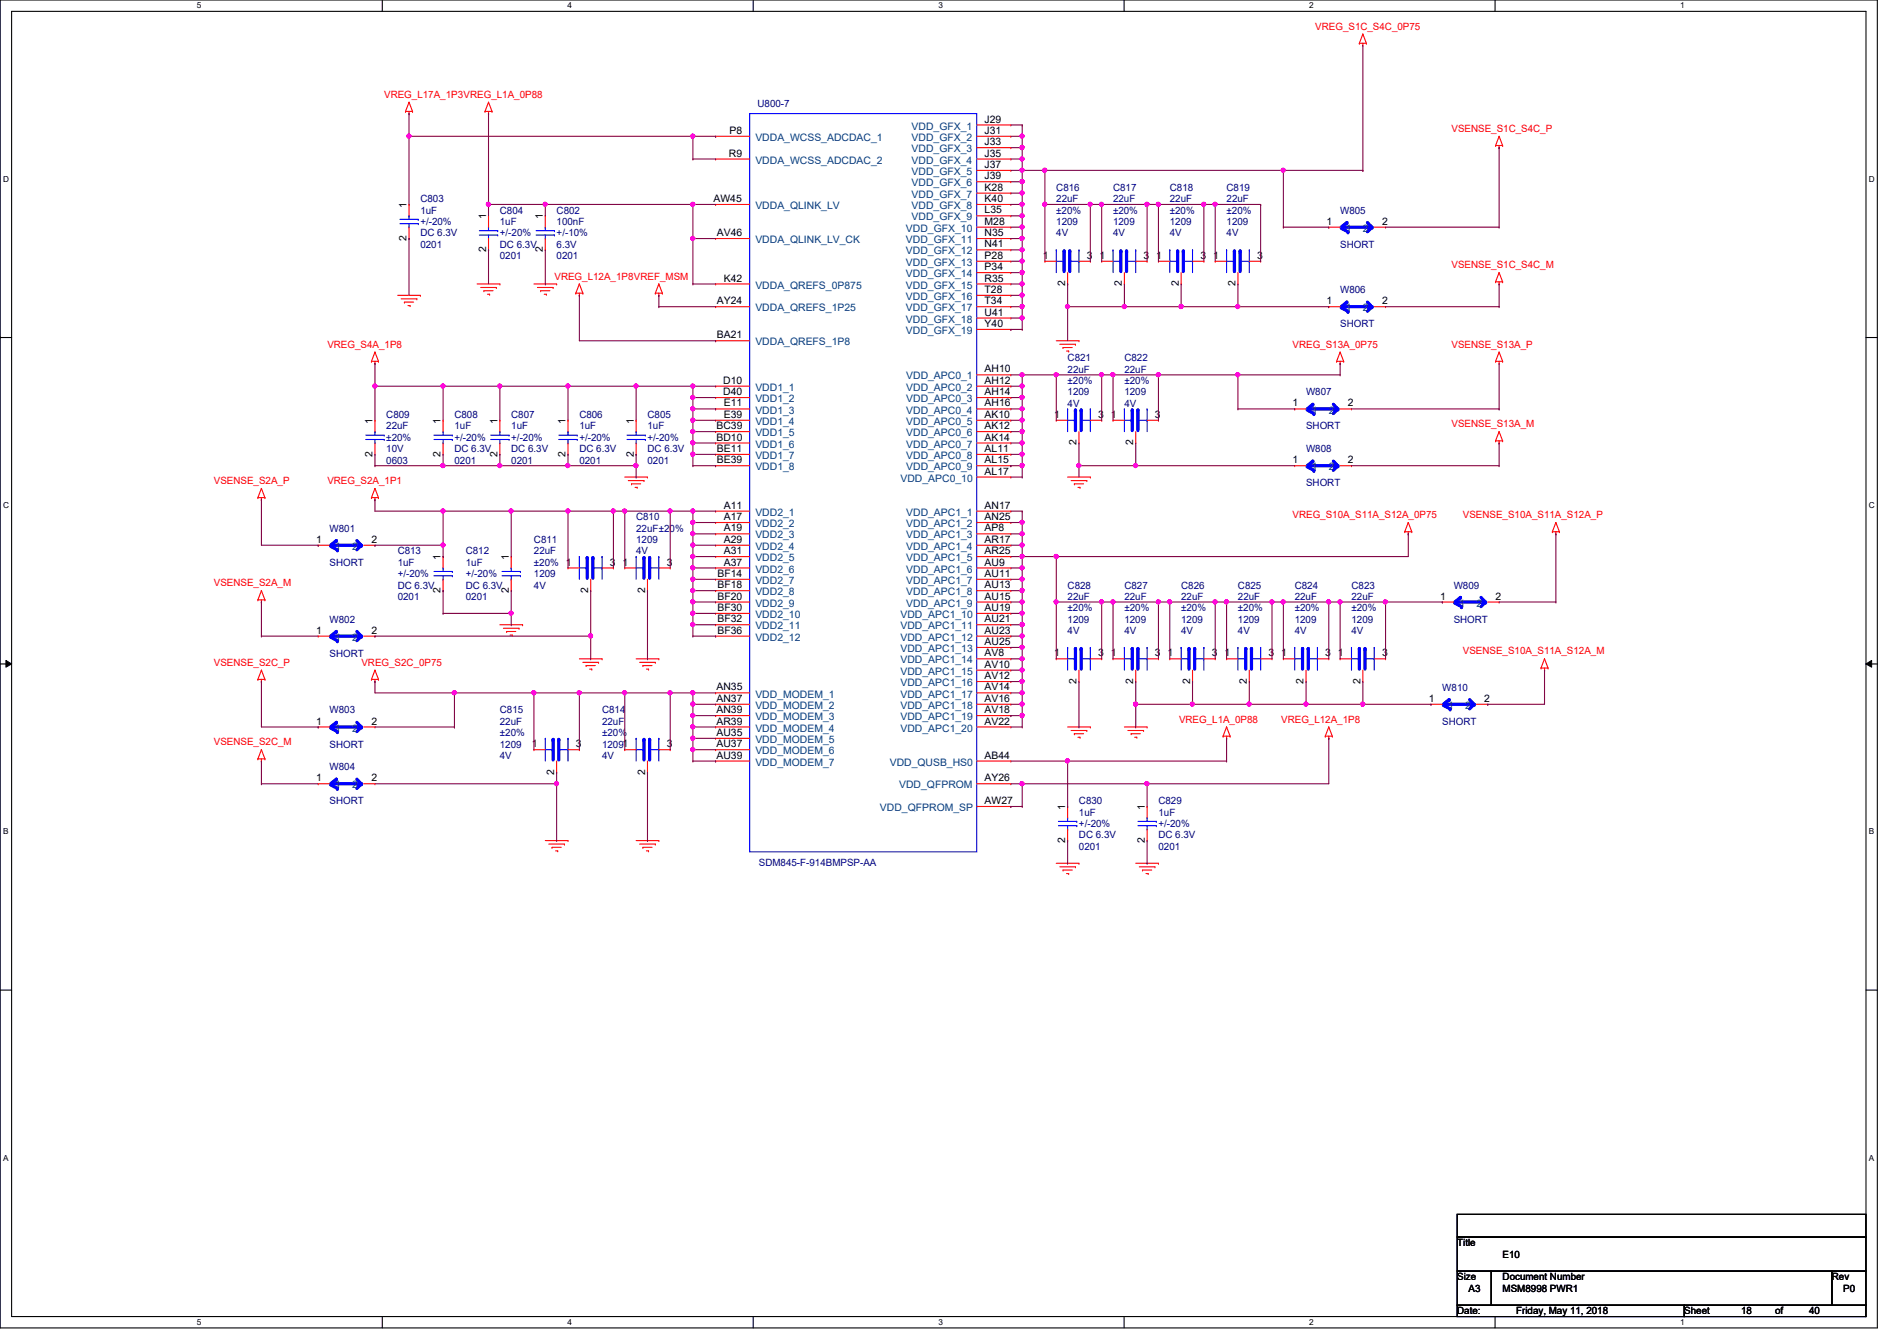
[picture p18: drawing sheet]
<svg xmlns="http://www.w3.org/2000/svg" width="297mm" height="210mm" viewBox="0 0 297 210" stroke-linecap="round" stroke-linejoin="round" font-family="sans-serif">
<defs><g id="words">
<g font-size="1.6" fill="#f00">
<text x="205.9" y="4.7">VREG_S1C_S4C_0P75</text>
<text x="60.2" y="15.3">VREG_L17A_1P3VREG_L1A_0P88</text>
<text x="227.3" y="20.7">VSENSE_S1C_S4C_P</text>
<text x="227.3" y="42">VSENSE_S1C_S4C_M</text>
<text x="86.8" y="43.8">VREG_L12A_1P8VREF_MSM</text>
<text x="51.3" y="54.4">VREG_S4A_1P8</text>
<text x="202.4" y="54.4">VREG_S13A_0P75</text>
<text x="227.3" y="54.4">VSENSE_S13A_P</text>
<text x="227.3" y="66.9">VSENSE_S13A_M</text>
<text x="33.5" y="75.8">VSENSE_S2A_P</text>
<text x="51.3" y="75.8">VREG_S2A_1P1</text>
<text x="202.4" y="81.1">VREG_S10A_S11A_S12A_0P75</text>
<text x="229.1" y="81.1">VSENSE_S10A_S11A_S12A_P</text>
<text x="33.5" y="91.8">VSENSE_S2A_M</text>
<text x="33.5" y="104.2">VSENSE_S2C_P</text>
<text x="56.6" y="104.2">VREG_S2C_0P75</text>
<text x="229.1" y="102.4">VSENSE_S10A_S11A_S12A_M</text>
<text x="184.6" y="113.1">VREG_L1A_0P88</text>
<text x="200.6" y="113.1">VREG_L12A_1P8</text>
<text x="33.5" y="116.7">VSENSE_S2C_M</text>
</g>
<g font-size="1.6" fill="#000080">
<text x="118.6" y="16.7">U800-7</text>
<text x="165.4" y="29.9">C816</text>
<text x="174.3" y="29.9">C817</text>
<text x="183.2" y="29.9">C818</text>
<text x="192.1" y="29.9">C819</text>
<text x="65.8" y="31.7">C803</text>
<text x="65.8" y="33.4">1uF</text>
<text x="65.8" y="35.2">+/-20%</text>
<text x="78.3" y="33.4">C804</text>
<text x="78.3" y="35.2">1uF</text>
<text x="87.2" y="33.4">C802</text>
<text x="87.2" y="35.2">100nF</text>
<text x="165.4" y="31.7">22uF</text>
<text x="165.4" y="35.2">1209</text>
<text x="165.4" y="33.4">±20%</text>
<text x="174.3" y="31.7">22uF</text>
<text x="174.3" y="35.2">1209</text>
<text x="174.3" y="33.4">±20%</text>
<text x="183.2" y="31.7">22uF</text>
<text x="183.2" y="35.2">1209</text>
<text x="183.2" y="33.4">±20%</text>
<text x="192.1" y="31.7">22uF</text>
<text x="192.1" y="35.2">1209</text>
<text x="192.1" y="33.4">±20%</text>
<text x="209.8" y="33.4">W805</text>
<text x="65.8" y="38.8">0201</text>
<text x="65.8" y="37">DC 6.3V</text>
<text x="78.3" y="40.6">0201</text>
<text x="78.3" y="38.8">DC 6.3V</text>
<text x="78.3" y="37">+/-20%</text>
<text x="87.2" y="40.6">0201</text>
<text x="87.2" y="38.8">6.3V</text>
<text x="87.2" y="37">+/-10%</text>
<text x="165.4" y="37">4V</text>
<text x="174.3" y="37">4V</text>
<text x="183.2" y="37">4V</text>
<text x="192.1" y="37">4V</text>
<text x="209.8" y="38.8">SHORT</text>
<text x="209.8" y="45.9">W806</text>
<text x="209.8" y="51.2">SHORT</text>
<text x="167.2" y="56.6">C821</text>
<text x="167.2" y="58.3">22uF</text>
<text x="176.1" y="56.6">C822</text>
<text x="176.1" y="58.3">22uF</text>
<text x="60.5" y="65.4">C809</text>
<text x="71.2" y="65.4">C808</text>
<text x="80" y="65.4">C807</text>
<text x="90.7" y="65.4">C806</text>
<text x="101.4" y="65.4">C805</text>
<text x="167.2" y="61.9">1209</text>
<text x="167.2" y="63.7">4V</text>
<text x="167.2" y="60.1">±20%</text>
<text x="176.1" y="61.9">1209</text>
<text x="176.1" y="63.7">4V</text>
<text x="176.1" y="60.1">±20%</text>
<text x="204.5" y="61.9">W807</text>
<text x="60.5" y="67.2">22uF</text>
<text x="60.5" y="70.8">10V</text>
<text x="60.5" y="69">±20%</text>
<text x="71.2" y="67.2">1uF</text>
<text x="71.2" y="70.8">DC 6.3V</text>
<text x="71.2" y="69">+/-20%</text>
<text x="80" y="67.2">1uF</text>
<text x="80" y="70.8">DC 6.3V</text>
<text x="80" y="69">+/-20%</text>
<text x="90.7" y="67.2">1uF</text>
<text x="90.7" y="70.8">DC 6.3V</text>
<text x="90.7" y="69">+/-20%</text>
<text x="101.4" y="67.2">1uF</text>
<text x="101.4" y="70.8">DC 6.3V</text>
<text x="101.4" y="69">+/-20%</text>
<text x="204.5" y="70.8">W808</text>
<text x="204.5" y="67.2">SHORT</text>
<text x="60.5" y="72.6">0603</text>
<text x="71.2" y="72.6">0201</text>
<text x="80" y="72.6">0201</text>
<text x="90.7" y="72.6">0201</text>
<text x="101.4" y="72.6">0201</text>
<text x="204.5" y="76.1">SHORT</text>
<text x="51.6" y="83.2">W801</text>
<text x="99.6" y="81.4">C810</text>
<text x="99.6" y="83.2">22uF±20%</text>
<text x="51.6" y="88.6">SHORT</text>
<text x="62.3" y="86.8">C813</text>
<text x="62.3" y="88.6">1uF</text>
<text x="72.9" y="86.8">C812</text>
<text x="72.9" y="88.6">1uF</text>
<text x="83.6" y="85">C811</text>
<text x="83.6" y="86.8">22uF</text>
<text x="83.6" y="88.6">±20% 1</text>
<text x="99.6" y="85">1209</text>
<text x="99.6" y="86.8">4V</text>
<text x="62.3" y="93.9">0201</text>
<text x="62.3" y="92.1">DC 6.3V</text>
<text x="62.3" y="90.3">+/-20%</text>
<text x="72.9" y="93.9">0201</text>
<text x="72.9" y="92.1">DC 6.3V</text>
<text x="72.9" y="90.3">+/-20%</text>
<text x="83.6" y="90.3">1209</text>
<text x="83.6" y="92.1">4V</text>
<text x="167.2" y="92.1">C828</text>
<text x="167.2" y="93.9">22uF</text>
<text x="167.2" y="95.7">±20%</text>
<text x="176.1" y="92.1">C827</text>
<text x="176.1" y="93.9">22uF</text>
<text x="176.1" y="95.7">±20%</text>
<text x="185" y="92.1">C826</text>
<text x="185" y="93.9">22uF</text>
<text x="185" y="95.7">±20%</text>
<text x="193.8" y="92.1">C825</text>
<text x="193.8" y="93.9">22uF</text>
<text x="193.8" y="95.7">±20%</text>
<text x="202.7" y="92.1">C824</text>
<text x="202.7" y="93.9">22uF</text>
<text x="202.7" y="95.7">±20%</text>
<text x="211.6" y="92.1">C823</text>
<text x="211.6" y="93.9">22uF</text>
<text x="211.6" y="95.7">±20%</text>
<text x="227.6" y="92.1">W809</text>
<text x="51.6" y="97.5">W802</text>
<text x="167.2" y="97.5">1209</text>
<text x="167.2" y="99.2">4V</text>
<text x="176.1" y="97.5">1209</text>
<text x="176.1" y="99.2">4V</text>
<text x="185" y="97.5">1209</text>
<text x="185" y="99.2">4V</text>
<text x="193.8" y="97.5">1209</text>
<text x="193.8" y="99.2">4V</text>
<text x="202.7" y="97.5">1209</text>
<text x="202.7" y="99.2">4V</text>
<text x="211.6" y="97.5">1209</text>
<text x="211.6" y="99.2">4V</text>
<text x="227.6" y="97.5">SHORT</text>
<text x="51.6" y="102.8">SHORT</text>
<text x="51.6" y="111.7">W803</text>
<text x="78.3" y="111.7">C815</text>
<text x="78.3" y="113.5">22uF</text>
<text x="94.3" y="111.7">C814</text>
<text x="94.3" y="113.5">22uF</text>
<text x="225.8" y="108.1">W810</text>
<text x="225.8" y="113.5">SHORT</text>
<text x="51.6" y="117">SHORT</text>
<text x="78.3" y="117">1209</text>
<text x="78.3" y="118.8">4V</text>
<text x="78.3" y="115.2">±20%</text>
<text x="94.3" y="117">12091</text>
<text x="94.3" y="118.8">4V</text>
<text x="94.3" y="115.2">±20%</text>
<text x="51.6" y="120.6">W804</text>
<text x="51.6" y="125.9">SHORT</text>
<text x="168.9" y="125.9">C830</text>
<text x="181.4" y="125.9">C829</text>
<text x="168.9" y="127.7">1uF</text>
<text x="168.9" y="131.2">DC 6.3V</text>
<text x="168.9" y="129.5">+/-20%</text>
<text x="181.4" y="127.7">1uF</text>
<text x="181.4" y="131.2">DC 6.3V</text>
<text x="181.4" y="129.5">+/-20%</text>
<text x="118.8" y="135.5">SDM845-F-914BMPSP-AA</text>
<text x="168.9" y="133">0201</text>
<text x="181.4" y="133">0201</text>
</g>
<g font-size="1.6">
<text x="114.2" y="21">P8</text>
<text x="154.2" y="19.2">J29</text>
<text x="154.2" y="21">J31</text>
<text x="154.2" y="22.7">J33</text>
<text x="114.1" y="24.5">R9</text>
<text x="154.2" y="24.5">J35</text>
<text x="154.2" y="26.3">J37</text>
<text x="154.2" y="28.1">J39</text>
<text x="154.2" y="29.8">K28</text>
<text x="63.7" y="32.6" transform="rotate(-90 63.7 32.6)">1</text>
<text x="76.1" y="34.3" transform="rotate(-90 76.1 34.3)">1</text>
<text x="85" y="34.3" transform="rotate(-90 85 34.3)">1</text>
<text x="111.7" y="31.6">AW45</text>
<text x="154.2" y="31.6">K40</text>
<text x="154.2" y="33.4">L35</text>
<text x="154.2" y="35.2">M28</text>
<text x="207.7" y="35.2">1</text>
<text x="216.4" y="35.2">2</text>
<text x="63.7" y="37.7" transform="rotate(-90 63.7 37.7)">2</text>
<text x="76.1" y="39.5" transform="rotate(-90 76.1 39.5)">2</text>
<text x="85" y="39.5" transform="rotate(-90 85 39.5)">2</text>
<text x="112.3" y="37">AV46</text>
<text x="154.2" y="37">N35</text>
<text x="154.2" y="38.7">N41</text>
<text x="154.2" y="40.5">P28</text>
<text x="163.3" y="40.5">1</text>
<text x="170.2" y="40.5">3</text>
<text x="172.2" y="40.5">1</text>
<text x="179.1" y="40.5">3</text>
<text x="181.1" y="40.5">1</text>
<text x="188" y="40.5">3</text>
<text x="189.9" y="40.5">1</text>
<text x="196.8" y="40.5">3</text>
<text x="112.3" y="47.6">AY24</text>
<text x="113.3" y="44.1">K42</text>
<text x="154.2" y="42.3">P34</text>
<text x="154.2" y="44.1">R35</text>
<text x="154.2" y="45.8">T28</text>
<text x="154.2" y="47.6">T34</text>
<text x="166.8" y="44.8" transform="rotate(-90 166.8 44.8)">2</text>
<text x="175.7" y="44.8" transform="rotate(-90 175.7 44.8)">2</text>
<text x="184.6" y="44.8" transform="rotate(-90 184.6 44.8)">2</text>
<text x="193.5" y="44.8" transform="rotate(-90 193.5 44.8)">2</text>
<text x="207.7" y="47.6">1</text>
<text x="216.4" y="47.6">2</text>
<text x="112.3" y="53">BA21</text>
<text x="154.2" y="49.4">U41</text>
<text x="154.2" y="51.2">Y40</text>
<text x="154.2" y="58.3">AH10</text>
<text x="113.2" y="60.1">D10</text>
<text x="113.2" y="61.8">D40</text>
<text x="113.3" y="63.6">E11</text>
<text x="113.3" y="65.4">E39</text>
<text x="154.2" y="60.1">AH12</text>
<text x="154.2" y="61.8">AH14</text>
<text x="154.2" y="63.6">AH16</text>
<text x="154.2" y="65.4">AK10</text>
<text x="165.1" y="65.4">1</text>
<text x="172" y="65.4">3</text>
<text x="173.9" y="65.4">1</text>
<text x="180.8" y="65.4">3</text>
<text x="202.4" y="63.6">1</text>
<text x="211.1" y="63.6">2</text>
<text x="58.3" y="71.5" transform="rotate(-90 58.3 71.5)">2</text>
<text x="58.3" y="66.3" transform="rotate(-90 58.3 66.3)">1</text>
<text x="69" y="71.5" transform="rotate(-90 69 71.5)">2</text>
<text x="69" y="66.3" transform="rotate(-90 69 66.3)">1</text>
<text x="77.9" y="71.5" transform="rotate(-90 77.9 71.5)">2</text>
<text x="77.9" y="66.3" transform="rotate(-90 77.9 66.3)">1</text>
<text x="88.6" y="71.5" transform="rotate(-90 88.6 71.5)">2</text>
<text x="88.6" y="66.3" transform="rotate(-90 88.6 66.3)">1</text>
<text x="99.2" y="71.5" transform="rotate(-90 99.2 71.5)">2</text>
<text x="99.2" y="66.3" transform="rotate(-90 99.2 66.3)">1</text>
<text x="112.2" y="67.2">BC39</text>
<text x="112.2" y="69">BD10</text>
<text x="112.3" y="70.7">BE11</text>
<text x="154.2" y="67.2">AK12</text>
<text x="154.2" y="69">AK14</text>
<text x="154.2" y="70.7">AL11</text>
<text x="168.6" y="69.7" transform="rotate(-90 168.6 69.7)">2</text>
<text x="177.5" y="69.7" transform="rotate(-90 177.5 69.7)">2</text>
<text x="112.3" y="72.5">BE39</text>
<text x="154.2" y="72.5">AL15</text>
<text x="154.2" y="74.3">AL17</text>
<text x="202.4" y="72.5">1</text>
<text x="211.1" y="72.5">2</text>
<text x="113.3" y="79.6">A11</text>
<text x="113.3" y="81.4">A17</text>
<text x="113.3" y="83.2">A19</text>
<text x="154.2" y="79.6">AN17</text>
<text x="154.2" y="81.4">AN25</text>
<text x="154.2" y="83.2">AP8</text>
<text x="49.5" y="85">1</text>
<text x="58.2" y="85">2</text>
<text x="69" y="87.7" transform="rotate(-90 69 87.7)">1</text>
<text x="79.7" y="87.7" transform="rotate(-90 79.7 87.7)">1</text>
<text x="95.5" y="88.5">3</text>
<text x="97.5" y="88.5">1</text>
<text x="104.4" y="88.5">3</text>
<text x="113.3" y="85">A29</text>
<text x="113.3" y="86.7">A31</text>
<text x="113.3" y="88.5">A37</text>
<text x="154.2" y="85">AR17</text>
<text x="154.2" y="86.7">AR25</text>
<text x="154.2" y="88.5">AU9</text>
<text x="69" y="92.8" transform="rotate(-90 69 92.8)">2</text>
<text x="79.7" y="92.8" transform="rotate(-90 79.7 92.8)">2</text>
<text x="92.1" y="92.8" transform="rotate(-90 92.1 92.8)">2</text>
<text x="101" y="92.8" transform="rotate(-90 101 92.8)">2</text>
<text x="112.3" y="90.3">BF14</text>
<text x="112.3" y="92.1">BF18</text>
<text x="112.3" y="93.9">BF20</text>
<text x="112.3" y="95.6">BF30</text>
<text x="154.2" y="90.3">AU11</text>
<text x="154.2" y="92.1">AU13</text>
<text x="154.2" y="93.9">AU15</text>
<text x="154.2" y="95.6">AU19</text>
<text x="225.5" y="93.9">1</text>
<text x="234.2" y="93.9">2</text>
<text x="49.5" y="99.2">1</text>
<text x="58.2" y="99.2">2</text>
<text x="112.3" y="97.4">BF32</text>
<text x="112.3" y="99.2">BF36</text>
<text x="154.2" y="97.4">AU21</text>
<text x="154.2" y="99.2">AU23</text>
<text x="154.2" y="101">AU25</text>
<text x="154.2" y="102.7">AV8</text>
<text x="154.2" y="104.5">AV10</text>
<text x="154.2" y="106.3">AV12</text>
<text x="165.1" y="102.7">1</text>
<text x="168.6" y="107" transform="rotate(-90 168.6 107)">2</text>
<text x="172" y="102.7">3</text>
<text x="173.9" y="102.7">1</text>
<text x="177.5" y="107" transform="rotate(-90 177.5 107)">2</text>
<text x="180.8" y="102.7">3</text>
<text x="182.8" y="102.7">1</text>
<text x="186.3" y="107" transform="rotate(-90 186.3 107)">2</text>
<text x="189.7" y="102.7">3</text>
<text x="191.7" y="102.7">1</text>
<text x="195.2" y="107" transform="rotate(-90 195.2 107)">2</text>
<text x="198.6" y="102.7">3</text>
<text x="200.6" y="102.7">1</text>
<text x="204.1" y="107" transform="rotate(-90 204.1 107)">2</text>
<text x="207.5" y="102.7">3</text>
<text x="209.5" y="102.7">1</text>
<text x="213" y="107" transform="rotate(-90 213 107)">2</text>
<text x="216.4" y="102.7">3</text>
<text x="49.5" y="113.4">1</text>
<text x="58.2" y="113.4">2</text>
<text x="112.2" y="108.1">AN35</text>
<text x="112.2" y="109.9">AN37</text>
<text x="112.2" y="111.6">AN39</text>
<text x="112.2" y="113.4">AR39</text>
<text x="154.2" y="108.1">AV14</text>
<text x="154.2" y="109.9">AV16</text>
<text x="154.2" y="111.6">AV18</text>
<text x="154.2" y="113.4">AV22</text>
<text x="223.7" y="109.9">1</text>
<text x="232.4" y="109.9">2</text>
<text x="83.3" y="117">1</text>
<text x="90.2" y="117">3</text>
<text x="104.4" y="117">3</text>
<text x="112.2" y="115.2">AU35</text>
<text x="112.2" y="117">AU37</text>
<text x="112.2" y="118.7">AU39</text>
<text x="154.2" y="118.7">AB44</text>
<text x="49.5" y="122.3">1</text>
<text x="58.2" y="122.3">2</text>
<text x="86.8" y="121.2" transform="rotate(-90 86.8 121.2)">2</text>
<text x="101" y="121.2" transform="rotate(-90 101 121.2)">2</text>
<text x="154.2" y="122.3">AY26</text>
<text x="154.2" y="125.9">AW27</text>
<text x="166.8" y="131.9" transform="rotate(-90 166.8 131.9)">2</text>
<text x="166.8" y="126.8" transform="rotate(-90 166.8 126.8)">1</text>
<text x="179.2" y="131.9" transform="rotate(-90 179.2 131.9)">2</text>
<text x="179.2" y="126.8" transform="rotate(-90 179.2 126.8)">1</text>
<text x="228.2" y="195.1">Title</text>
<text x="235.3" y="196.8">E10</text>
<text x="228.2" y="200.4">Size</text>
<text x="230" y="202.2">A3</text>
<text x="235.3" y="200.4">Document Number</text>
<text x="235.3" y="202.2">MSM8998 PWR1</text>
<text x="286.8" y="200.4">Rev</text>
<text x="288.6" y="202.2">P0</text>
<text x="228.2" y="205.7">Date:</text>
<text x="237.4" y="205.7">Friday, May 11, 2018</text>
<text x="263.7" y="205.7">Sheet</text>
<text x="272.6" y="205.7">18</text>
<text x="278" y="205.7">of</text>
<text x="283.3" y="205.7">40</text>
</g>
<g font-size="1.6" fill="#004080">
<text x="118.3" y="22.1">VDDA_WCSS_ADCDAC_1</text>
<text x="142.7" y="20.3">VDD_GFX_1</text>
<text x="142.7" y="22.1">VDD_GFX_2</text>
<text x="142.7" y="23.8">VDD_GFX_3</text>
<text x="118.3" y="25.6">VDDA_WCSS_ADCDAC_2</text>
<text x="142.7" y="25.6">VDD_GFX_4</text>
<text x="142.7" y="27.4">VDD_GFX_5</text>
<text x="142.7" y="29.2">VDD_GFX_6</text>
<text x="118.3" y="32.7">VDDA_QLINK_LV</text>
<text x="142.7" y="30.9">VDD_GFX_7</text>
<text x="142.7" y="32.7">VDD_GFX_8</text>
<text x="142.7" y="34.5">VDD_GFX_9</text>
<text x="118.3" y="38.1">VDDA_QLINK_LV_CK</text>
<text x="141.9" y="36.3">VDD_GFX_10</text>
<text x="141.9" y="38.1">VDD_GFX_11</text>
<text x="141.9" y="39.8">VDD_GFX_12</text>
<text x="141.9" y="41.6">VDD_GFX_13</text>
<text x="210.7" y="36.3">1</text>
<text x="213.4" y="36.3">2</text>
<text x="118.3" y="45.2">VDDA_QREFS_0P875</text>
<text x="141.9" y="43.4">VDD_GFX_14</text>
<text x="141.9" y="45.2">VDD_GFX_15</text>
<text x="141.9" y="46.9">VDD_GFX_16</text>
<text x="118.3" y="48.7">VDDA_QREFS_1P25</text>
<text x="141.9" y="48.7">VDD_GFX_17</text>
<text x="141.9" y="50.5">VDD_GFX_18</text>
<text x="141.9" y="52.3">VDD_GFX_19</text>
<text x="210.7" y="48.7">1</text>
<text x="213.4" y="48.7">2</text>
<text x="118.3" y="54.1">VDDA_QREFS_1P8</text>
<text x="141.9" y="59.4">VDD_APC0_1</text>
<text x="118.3" y="61.2">VDD1_1</text>
<text x="118.3" y="62.9">VDD1_2</text>
<text x="118.3" y="64.7">VDD1_3</text>
<text x="141.9" y="61.2">VDD_APC0_2</text>
<text x="141.9" y="62.9">VDD_APC0_3</text>
<text x="141.9" y="64.7">VDD_APC0_4</text>
<text x="205.4" y="64.7">1</text>
<text x="208.1" y="64.7">2</text>
<text x="118.3" y="66.5">VDD1_4</text>
<text x="118.3" y="68.3">VDD1_5</text>
<text x="118.3" y="70.1">VDD1_6</text>
<text x="118.3" y="71.8">VDD1_7</text>
<text x="141.9" y="66.5">VDD_APC0_5</text>
<text x="141.9" y="68.3">VDD_APC0_6</text>
<text x="141.9" y="70.1">VDD_APC0_7</text>
<text x="141.9" y="71.8">VDD_APC0_8</text>
<text x="118.3" y="73.6">VDD1_8</text>
<text x="141" y="75.4">VDD_APC0_10</text>
<text x="141.9" y="73.6">VDD_APC0_9</text>
<text x="205.4" y="73.6">1</text>
<text x="208.1" y="73.6">2</text>
<text x="118.3" y="80.7">VDD2_1</text>
<text x="118.3" y="82.5">VDD2_2</text>
<text x="141.9" y="80.7">VDD_APC1_1</text>
<text x="141.9" y="82.5">VDD_APC1_2</text>
<text x="52.5" y="86.1">1</text>
<text x="55.2" y="86.1">2</text>
<text x="118.3" y="84.3">VDD2_3</text>
<text x="118.3" y="86.1">VDD2_4</text>
<text x="118.3" y="87.8">VDD2_5</text>
<text x="118.3" y="89.6">VDD2_6</text>
<text x="141.9" y="84.3">VDD_APC1_3</text>
<text x="141.9" y="86.1">VDD_APC1_4</text>
<text x="141.9" y="87.8">VDD_APC1_5</text>
<text x="141.9" y="89.6">VDD_APC1_6</text>
<text x="118.3" y="91.4">VDD2_7</text>
<text x="118.3" y="93.2">VDD2_8</text>
<text x="118.3" y="95">VDD2_9</text>
<text x="141.9" y="91.4">VDD_APC1_7</text>
<text x="141.9" y="93.2">VDD_APC1_8</text>
<text x="141.9" y="95">VDD_APC1_9</text>
<text x="228.5" y="95">1</text>
<text x="231.2" y="95">2</text>
<text x="52.5" y="100.3">1</text>
<text x="55.2" y="100.3">2</text>
<text x="118.3" y="96.7">VDD2_10</text>
<text x="118.3" y="98.5">VDD2_11</text>
<text x="118.3" y="100.3">VDD2_12</text>
<text x="141" y="96.7">VDD_APC1_10</text>
<text x="141" y="98.5">VDD_APC1_11</text>
<text x="141" y="100.3">VDD_APC1_12</text>
<text x="141" y="102.1">VDD_APC1_13</text>
<text x="141" y="103.8">VDD_APC1_14</text>
<text x="141" y="105.6">VDD_APC1_15</text>
<text x="141" y="107.4">VDD_APC1_16</text>
<text x="118.3" y="109.2">VDD_MODEM_1</text>
<text x="118.3" y="111">VDD_MODEM_2</text>
<text x="118.3" y="112.7">VDD_MODEM_3</text>
<text x="141" y="109.2">VDD_APC1_17</text>
<text x="141" y="111">VDD_APC1_18</text>
<text x="141" y="112.7">VDD_APC1_19</text>
<text x="226.7" y="111">1</text>
<text x="229.4" y="111">2</text>
<text x="52.5" y="114.5">1</text>
<text x="55.2" y="114.5">2</text>
<text x="118.3" y="114.5">VDD_MODEM_4</text>
<text x="118.3" y="116.3">VDD_MODEM_5</text>
<text x="118.3" y="118.1">VDD_MODEM_6</text>
<text x="118.3" y="119.8">VDD_MODEM_7</text>
<text x="139.3" y="119.8">VDD_QUSB_HS0</text>
<text x="141" y="114.5">VDD_APC1_20</text>
<text x="52.5" y="123.4">1</text>
<text x="55.2" y="123.4">2</text>
<text x="140.8" y="123.4">VDD_QFPROM</text>
<text x="137.8" y="127">VDD_QFPROM_SP</text>
</g>
<g font-size="1.3">
<text x="30.8" y="1.3">5</text>
<text x="88.9" y="1.3">4</text>
<text x="146.9" y="1.3">3</text>
<text x="205" y="1.3">2</text>
<text x="263.1" y="1.3">1</text>
<text x=".5" y="28.4">D</text>
<text x="292.6" y="28.4">D</text>
<text x=".5" y="79.5">C</text>
<text x="292.6" y="79.5">C</text>
<text x=".5" y="130.6">B</text>
<text x="292.6" y="130.6">B</text>
<text x=".5" y="181.7">A</text>
<text x="292.6" y="181.7">A</text>
<text x="30.8" y="207.4">5</text>
<text x="88.9" y="207.4">4</text>
<text x="146.9" y="207.4">3</text>
<text x="205" y="207.4">2</text>
<text x="263.1" y="207.4">1</text>
</g>
</g></defs>
<path d="M0 0h294v207.9h-294zM1.8 1.8h290.4v204.3h-290.4z" fill="none" stroke="#000" stroke-width=".17"/>
<g fill="#fff">
<path d="M30.8 .2h.7v1.4h-.7z"/>
<path d="M30.8 206.2h.7v1.4h-.7z"/>
</g>
<path d="M59.9 0v1.8M59.9 206.1v1.8" fill="none" stroke="#000" stroke-width=".17"/>
<g fill="#fff">
<path d="M88.9 .2h.6v1.4h-.6z"/>
<path d="M88.9 206.2h.6v1.4h-.6z"/>
</g>
<path d="M117.9 0v1.8M117.9 206.1v1.8" fill="none" stroke="#000" stroke-width=".17"/>
<g fill="#fff">
<path d="M146.9 .2h.7v1.4h-.7z"/>
<path d="M146.9 206.2h.7v1.4h-.7z"/>
</g>
<path d="M176 0v1.8M176 206.1v1.8" fill="none" stroke="#000" stroke-width=".17"/>
<g fill="#fff">
<path d="M205 .2h.7v1.4h-.7z"/>
<path d="M205 206.2h.7v1.4h-.7z"/>
</g>
<path d="M234.1 0v1.8M234.1 206.1v1.8" fill="none" stroke="#000" stroke-width=".17"/>
<g fill="#fff">
<path d="M263.1 .2h.7v1.4h-.7z"/>
<path d="M263.1 206.2h.7v1.4h-.7z"/>
<path d="M.5 27.3h.9v1.4h-.9z"/>
<path d="M292.6 27.3h.9v1.4h-.9z"/>
<path d="M.5 78.4h.9v1.4h-.9z"/>
<path d="M292.6 78.4h.9v1.4h-.9z"/>
</g>
<path d="M0 52.8h1.8M292.2 52.8h1.8" fill="none" stroke="#000" stroke-width=".17"/>
<g fill="#fff">
<path d="M.5 129.5h.8v1.4h-.8z"/>
<path d="M292.6 129.5h.9v1.4h-.9z"/>
</g>
<path d="M0 103.9h1.8M292.2 103.9h1.8" fill="none" stroke="#000" stroke-width=".17"/>
<path d="M.9 103.4l.9 .5-.9 .5zM292.2 103.9l.9-.5v1z" fill="#000"/>
<path d="M.9 103.4l.9 .5-.9 .5zM292.2 103.9l.9-.5v1z" fill="none" stroke="#000" stroke-width=".16"/>
<g fill="#fff">
<path d="M.5 180.5h.8v1.4h-.8z"/>
<path d="M292.6 180.5h.9v1.4h-.9z"/>
</g>
<path d="M0 155h1.8M292.2 155h1.8M228.2 190.1h64v3.5h-64zM228.2 193.6h64v5.4h-64zM228.2 199h5.3v5.3h-5.3zM233.5 199h53.3v5.3h-53.3zM286.8 199h5.4v5.3h-5.4zM228.2 204.3h35.5v1.8h-35.5zM263.7 204.3h28.5v1.8h-28.5z" fill="none" stroke="#000" stroke-width=".17"/>
<g fill="none" stroke="#f00" stroke-width=".17">
<path d="M63.5 17.4h.1M63.5 17.4h1.1M64 17.8h.1M64 16h.1M64 17.4v.4M64 16l.6 1.4M64 16l-.5 1.4M64.6 17.4h.1M75.9 17.4h.1M75.9 17.4h1.1M76.5 17.8h.1M76.5 16h.1"/>
<path d="M76.5 17.4v.4M76.5 16l.5 1.4M76.5 16l-.6 1.4M77 17.4h.1M212.8 6.8h.1M212.8 6.8h1.1M213.4 7.1h.1M213.4 5.3h.1M213.4 6.8v.3M213.4 5.3l.5 1.5M213.4 5.3l-.6 1.5M213.9 6.8h.1"/>
<path d="M234.2 22.8h.1M234.2 22.8h1.1M234.7 23.1h.1M234.7 21.3h.1M234.7 22.8v.3M234.7 21.3l.6 1.5M234.7 21.3l-.5 1.5M235.3 22.8h.1M58.2 56.6h.1M58.2 56.6h1.1M58.7 56.9h.1M58.7 55.1h.1"/>
<path d="M58.7 56.6v.3M58.7 55.1l.6 1.5M58.7 55.1l-.5 1.5M59.3 56.6h.1M62.3 46.2h3.5M62.8 46.8h2.5M63.3 47.3h.1M63.3 47.3h1.5M63.9 47.8h.3M64.2 47.8h.1M65.3 46.8h.1M65.8 46.2h.1"/>
<path d="M74.7 44.4h3.6M75.3 45h2.4M75.8 45.5h.1M75.8 45.5h1.4M76.3 46.1h.4M76.7 46.1h.1M77.7 45h.1M78.3 44.4h.1M83.6 44.4h3.6M84.2 45h2.4M84.7 45.5h.1M84.7 45.5h1.4"/>
<path d="M85.2 46.1h.4M85.6 46.1h.1M86.6 45h.1M87.2 44.4h.1M90.2 45.9h.1M90.2 45.9h1.1M90.7 46.2h.1M90.7 44.4h.1M90.7 45.9v.3M90.7 44.4l.6 1.5M90.7 44.4l-.5 1.5M91.3 45.9h.1"/>
<path d="M102.6 45.9h.1M102.6 45.9h1.1M103.2 46.2h.1M103.2 44.4h.1M103.2 45.9v.3M103.2 44.4l.5 1.5M103.2 44.4l-.6 1.5M103.7 45.9h.1M165.4 53.3h3.5M165.9 53.9h2.5M166.5 54.4h.1M166.5 54.4h1.4"/>
<path d="M167 54.9h.3M167.3 54.9h.1M168.4 53.9h.1M168.9 53.3h.1M209.3 56.6h.1M209.3 56.6h1.1M209.8 56.9h.1M209.8 55.1h.1M209.8 56.6v.3M209.8 55.1l.6 1.5M209.8 55.1l-.5 1.5M210.4 56.6h.1"/>
<path d="M234.2 44.1h.1M234.2 56.6h.1M234.2 56.6h1.1M234.2 44.1h1.1M234.7 44.4h.1M234.7 42.7h.1M234.7 56.9h.1M234.7 55.1h.1M234.7 44.1v.3M234.7 56.6v.3M234.7 42.7l.6 1.4M234.7 42.7l-.5 1.4"/>
<path d="M234.7 55.1l.6 1.5M234.7 55.1l-.5 1.5M235.3 44.1h.1M235.3 56.6h.1M40.4 77.9h.1M40.4 77.9h1.1M40.9 78.2h.1M40.9 76.5h.1M40.9 76.5l-.5 1.4M40.9 77.9v.3M40.9 76.5l.6 1.4M41.5 77.9h.1"/>
<path d="M58.2 77.9h.1M58.2 77.9h1.1M58.7 78.2h.1M58.7 76.5h.1M58.7 77.9v.3M58.7 76.5l.6 1.4M58.7 76.5l-.5 1.4M59.3 77.9h.1M97.8 74.7h3.6M98.4 75.2h2.4M98.9 75.7h.1M98.9 75.7h1.4"/>
<path d="M99.4 76.3h.4M99.8 76.3h.1M100.8 75.2h.1M101.4 74.7h.1M167.2 74.7h3.5M167.7 75.2h2.5M168.2 75.7h.1M168.2 75.7h1.5M168.8 76.3h.3M169.1 76.3h.1M170.2 75.2h.1M170.7 74.7h.1"/>
<path d="M234.2 69h.1M234.2 69h1.1M234.7 69.3h.1M234.7 67.6h.1M234.7 69v.3M234.7 67.6l.6 1.4M234.7 67.6l-.5 1.4M235.3 69h.1M40.4 93.9h.1M40.4 93.9h1.1M40.9 94.2h.1M40.9 92.5h.1"/>
<path d="M40.9 93.9v.3M40.9 92.5l.6 1.4M40.9 92.5l-.5 1.4M41.5 93.9h.1M78.3 97.8h3.5M78.8 98.3h2.5M79.3 98.8h.1M79.3 98.8h1.5M79.9 99.4h.3M80.2 99.4h.1M81.3 98.3h.1M81.8 97.8h.1"/>
<path d="M220 83.2h.1M220 83.2h1.1M220.5 83.6h.1M220.5 81.8h.1M220.5 83.2v.4M220.5 81.8l.6 1.4M220.5 81.8l-.5 1.4M221.1 83.2h.1M243.1 83.2h.1M243.1 83.2h1.1M243.6 83.6h.1M243.6 81.8h.1"/>
<path d="M243.6 83.2v.4M243.6 81.8l.6 1.4M243.6 81.8l-.5 1.4M244.2 83.2h.1M40.4 106.3h.1M40.4 118.8h.1M40.4 106.3h1.1M40.4 118.8h1.1M40.9 106.7h.1M40.9 104.9h.1M40.9 119.1h.1M40.9 117.3h.1"/>
<path d="M40.9 106.3v.4M40.9 118.8v.3M40.9 104.9l.6 1.4M40.9 104.9l-.5 1.4M40.9 117.3l.6 1.5M40.9 117.3l-.5 1.5M41.5 106.3h.1M41.5 118.8h.1M58.2 106.3h.1M58.2 106.3h1.1M58.7 106.7h.1M58.7 104.9h.1"/>
<path d="M58.7 106.3v.4M58.7 104.9l.6 1.4M58.7 104.9l-.5 1.4M59.3 106.3h.1M90.7 103.1h3.6M91.3 103.7h2.4M91.8 104.2h.1M91.8 104.2h1.4M92.3 104.7h.4M92.7 104.7h.1M93.7 103.7h.1M94.3 103.1h.1"/>
<path d="M99.6 103.1h3.6M100.2 103.7h2.4M100.7 104.2h.1M100.7 104.2h1.4M101.2 104.7h.4M101.6 104.7h.1M102.6 103.7h.1M103.2 103.1h.1M167.2 113.8h3.5M167.7 114.3h2.5M168.2 114.9h.1M168.2 114.9h1.5"/>
<path d="M168.8 115.4h.3M169.1 115.4h.1M170.2 114.3h.1M170.7 113.8h.1M176.1 113.8h3.5M176.6 114.3h2.5M177.1 114.9h.1M177.1 114.9h1.5M177.7 115.4h.3M178 115.4h.1M179.1 114.3h.1M179.6 113.8h.1"/>
<path d="M191.5 115.2h.1M191.5 115.2h1.1M192.1 115.6h.1M192.1 113.8h.1M192.1 115.2v.4M192.1 113.8l.5 1.4M192.1 113.8l-.6 1.4M192.6 115.2h.1M207.5 115.2h.1M207.5 115.2h1.1M208.1 115.6h.1M208.1 113.8h.1"/>
<path d="M208.1 115.2v.4M208.1 113.8l.5 1.4M208.1 113.8l-.6 1.4M208.6 115.2h.1M241.3 104.6h.1M241.3 104.6h1.1M241.8 104.9h.1M241.8 103.1h.1M241.8 104.6v.3M241.8 103.1l.6 1.5M241.8 103.1l-.5 1.5M242.4 104.6h.1"/>
<path d="M85.4 131.6h3.5M85.9 132.1h2.5M86.4 132.6h.1M86.4 132.6h1.5M87 133.2h.3M87.3 133.2h.1M88.4 132.1h.1M88.9 131.6h.1M99.6 131.6h3.6M100.2 132.1h2.4M100.7 132.6h.1M100.7 132.6h1.4"/>
<path d="M101.2 133.2h.4M101.6 133.2h.1M102.6 132.1h.1M103.2 131.6h.1M165.4 135.1h3.5M165.9 135.7h2.5M166.5 136.2h.1M166.5 136.2h1.4M167 136.7h.3M167.3 136.7h.1M168.4 135.7h.1M168.9 135.1h.1"/>
<path d="M177.8 135.1h3.6M178.4 135.7h2.4M178.9 136.2h.1M178.9 136.2h1.4M179.4 136.7h.4M179.8 136.7h.1M180.8 135.7h.1M181.4 135.1h.1"/>
</g>
<path d="M170.7 101.3h.1M170.7 101.3v3.6" fill="none" stroke="#00f" stroke-width=".17"/>
<path d="M168.4 101.5v3.2" fill="none" stroke="#00f" stroke-width=".51"/>
<circle cx="168.4" cy="101.5" r=".25" fill="#00f"/>
<path d="M169.3 101.5v3.2" fill="none" stroke="#00f" stroke-width=".51"/>
<circle cx="169.3" cy="101.5" r=".25" fill="#00f"/>
<path d="M167.2 101.3h.1M167.2 103.1h1M167.2 101.3v3.6M168.2 103.1h.1M169.5 103.1h1.2M170.7 103.1h.1" fill="none" stroke="#00f" stroke-width=".17"/>
<path d="M165.4 103.1h.1M165.4 103.1h1.8M168.9 106.7h.1M168.9 104.9v1.8M170.7 103.1h1.8M172.5 103.1h.1" fill="none" stroke="#f00" stroke-width=".17"/>
<path d="M230.1 109.5l.5 .6" fill="none" stroke="#00f" stroke-width=".51"/>
<circle cx="230.6" cy="110.1" r=".25" fill="#00f"/>
<path d="M230.8 110.2l-.7 .8" fill="none" stroke="#00f" stroke-width=".51"/>
<circle cx="230.8" cy="110.2" r=".25" fill="#00f"/>
<path d="M226.4 110.2h3.9" fill="none" stroke="#00f" stroke-width=".51"/>
<circle cx="230.3" cy="110.2" r=".25" fill="#00f"/>
<path d="M226.9 109.5l-.9 .7" fill="none" stroke="#00f" stroke-width=".51"/>
<circle cx="226.9" cy="109.5" r=".25" fill="#00f"/>
<path d="M226 110.4l1.1 .6" fill="none" stroke="#00f" stroke-width=".51"/>
<circle cx="227.1" cy="111" r=".25" fill="#00f"/>
<path d="M224.1 110.2h.1M224.1 110.2h1.7M231.2 110.2h1.8M233 110.2h.1" fill="none" stroke="#f00" stroke-width=".17"/>
<path d="M206.3 101.3h.1M206.3 101.3v3.6" fill="none" stroke="#00f" stroke-width=".17"/>
<path d="M204 101.5v3.2" fill="none" stroke="#00f" stroke-width=".51"/>
<circle cx="204" cy="101.5" r=".25" fill="#00f"/>
<path d="M204.8 101.5v3.2" fill="none" stroke="#00f" stroke-width=".51"/>
<circle cx="204.8" cy="101.5" r=".25" fill="#00f"/>
<path d="M202.7 101.3h.1M202.7 103.1h1.1M202.7 101.3v3.6M203.8 103.1h.1M205.1 103.1h1.2M206.3 103.1h.1" fill="none" stroke="#00f" stroke-width=".17"/>
<path d="M201 103.1h.1M201 103.1h1.7M204.5 106.7h.1M204.5 104.9v1.8M206.3 103.1h1.8M208.1 103.1h.1" fill="none" stroke="#f00" stroke-width=".17"/>
<path d="M55.9 98.8l.5 .6" fill="none" stroke="#00f" stroke-width=".51"/>
<circle cx="56.4" cy="99.4" r=".25" fill="#00f"/>
<path d="M56.6 99.6l-.7 .7" fill="none" stroke="#00f" stroke-width=".51"/>
<circle cx="56.6" cy="99.6" r=".25" fill="#00f"/>
<path d="M52.2 99.6h3.8" fill="none" stroke="#00f" stroke-width=".51"/>
<circle cx="56" cy="99.6" r=".25" fill="#00f"/>
<path d="M52.7 98.8l-.9 .8" fill="none" stroke="#00f" stroke-width=".51"/>
<circle cx="52.7" cy="98.8" r=".25" fill="#00f"/>
<path d="M51.8 99.7l1 .6" fill="none" stroke="#00f" stroke-width=".51"/>
<circle cx="52.8" cy="100.3" r=".25" fill="#00f"/>
<path d="M49.8 99.6h.1M49.8 99.6h1.8M56.9 99.6h1.8M58.7 99.6h.1" fill="none" stroke="#f00" stroke-width=".17"/>
<path d="M170.7 64h.1M170.7 64v3.6" fill="none" stroke="#00f" stroke-width=".17"/>
<path d="M168.4 64.2v3.2" fill="none" stroke="#00f" stroke-width=".51"/>
<circle cx="168.4" cy="64.2" r=".25" fill="#00f"/>
<path d="M169.3 64.2v3.2" fill="none" stroke="#00f" stroke-width=".51"/>
<circle cx="169.3" cy="64.2" r=".25" fill="#00f"/>
<path d="M167.2 64h.1M167.2 65.8h1M167.2 64v3.6M168.2 65.8h.1M169.5 65.8h1.2M170.7 65.8h.1" fill="none" stroke="#00f" stroke-width=".17"/>
<path d="M165.4 65.8h.1M165.4 65.8h1.8M168.9 69.3h.1M168.9 67.6v1.7M170.7 65.8h1.8M172.5 65.8h.1" fill="none" stroke="#f00" stroke-width=".17"/>
<path d="M231.9 93.5l.5 .6" fill="none" stroke="#00f" stroke-width=".51"/>
<circle cx="232.4" cy="94.1" r=".25" fill="#00f"/>
<path d="M232.6 94.2l-.7 .8" fill="none" stroke="#00f" stroke-width=".51"/>
<circle cx="232.6" cy="94.2" r=".25" fill="#00f"/>
<path d="M228.2 94.2h3.9" fill="none" stroke="#00f" stroke-width=".51"/>
<circle cx="232.1" cy="94.2" r=".25" fill="#00f"/>
<path d="M228.7 93.5l-.9 .7" fill="none" stroke="#00f" stroke-width=".51"/>
<circle cx="228.7" cy="93.5" r=".25" fill="#00f"/>
<path d="M227.8 94.4l1.1 .6" fill="none" stroke="#00f" stroke-width=".51"/>
<circle cx="228.9" cy="95" r=".25" fill="#00f"/>
<path d="M88.9 65.8h.1M88.9 71.1h.1M88.9 65.8v1.8M88.9 69.3v1.8M69.4 87.1h.1M69.4 92.5h.1M69.4 87.1v1.8M69.4 90.7v1.8M225.8 94.2h.1M225.8 94.2h1.8M233 94.2h1.7M234.7 94.2h.1" fill="none" stroke="#f00" stroke-width=".17"/>
<g fill="none" stroke="#00f" stroke-width=".17">
<path d="M87.5 68.1h2.9M87.5 68.8h2.9M88.9 67.6h.1M88.9 69.3h.1M88.9 67.6v.5M88.9 68.8v.5M90.4 68.1h.1M90.4 68.8h.1M67.9 89.5h2.9M67.9 90.1h2.9M69.4 88.9h.1M69.4 90.7h.1"/>
<path d="M69.4 88.9v.6M69.4 90.1v.6M70.8 89.5h.1M70.8 90.1h.1"/>
</g>
<path d="M214.1 34.8l.5 .6" fill="none" stroke="#00f" stroke-width=".51"/>
<circle cx="214.6" cy="35.4" r=".25" fill="#00f"/>
<path d="M214.8 35.6l-.7 .7" fill="none" stroke="#00f" stroke-width=".51"/>
<circle cx="214.8" cy="35.6" r=".25" fill="#00f"/>
<path d="M210.4 35.6h3.9" fill="none" stroke="#00f" stroke-width=".51"/>
<circle cx="214.3" cy="35.6" r=".25" fill="#00f"/>
<path d="M210.9 34.8l-.9 .8" fill="none" stroke="#00f" stroke-width=".51"/>
<circle cx="210.9" cy="34.8" r=".25" fill="#00f"/>
<path d="M210 35.7l1.1 .6" fill="none" stroke="#00f" stroke-width=".51"/>
<circle cx="211.1" cy="36.3" r=".25" fill="#00f"/>
<path d="M208.1 35.6h.1M208.1 35.6h1.7M215.2 35.6h1.8M217 35.6h.1" fill="none" stroke="#f00" stroke-width=".17"/>
<path d="M215.2 101.3h.1M215.2 101.3v3.6" fill="none" stroke="#00f" stroke-width=".17"/>
<path d="M212.8 101.5v3.2" fill="none" stroke="#00f" stroke-width=".51"/>
<circle cx="212.8" cy="101.5" r=".25" fill="#00f"/>
<path d="M213.7 101.5v3.2" fill="none" stroke="#00f" stroke-width=".51"/>
<circle cx="213.7" cy="101.5" r=".25" fill="#00f"/>
<path d="M179.6 64h.1M179.6 64v3.6M211.6 101.3h.1M211.6 103.1h1.1M211.6 101.3v3.6M212.7 103.1h.1M213.9 103.1h1.3M215.2 103.1h.1" fill="none" stroke="#00f" stroke-width=".17"/>
<path d="M209.8 103.1h.1M209.8 103.1h1.8M213.4 106.7h.1M213.4 104.9v1.8M215.2 103.1h1.8M217 103.1h.1" fill="none" stroke="#f00" stroke-width=".17"/>
<path d="M177.3 64.2v3.2" fill="none" stroke="#00f" stroke-width=".51"/>
<circle cx="177.3" cy="64.2" r=".25" fill="#00f"/>
<path d="M178.2 64.2v3.2" fill="none" stroke="#00f" stroke-width=".51"/>
<circle cx="178.2" cy="64.2" r=".25" fill="#00f"/>
<path d="M176.1 64h.1M176.1 65.8h1M176.1 64v3.6M177.1 65.8h.1M178.4 65.8h1.2M179.6 65.8h.1M88.9 115.6h.1M88.9 115.6v3.5" fill="none" stroke="#00f" stroke-width=".17"/>
<path d="M174.3 65.8h.1M174.3 65.8h1.8M177.8 69.3h.1M177.8 67.6v1.7M179.6 65.8h1.8M181.4 65.8h.1" fill="none" stroke="#f00" stroke-width=".17"/>
<path d="M86.6 115.7v3.3" fill="none" stroke="#00f" stroke-width=".51"/>
<circle cx="86.6" cy="115.7" r=".25" fill="#00f"/>
<path d="M87.5 115.7v3.3" fill="none" stroke="#00f" stroke-width=".51"/>
<circle cx="87.5" cy="115.7" r=".25" fill="#00f"/>
<path d="M85.4 115.6h.1M85.4 117.3h1M85.4 115.6v3.5M86.4 117.3h.1M87.7 117.3h1.2M88.9 117.3h.1" fill="none" stroke="#00f" stroke-width=".17"/>
<path d="M83.6 117.3h.1M83.6 117.3h1.8M87.2 119.1v1.8M88.9 117.3h1.8M90.7 117.3h.1M87.2 120.9h.1" fill="none" stroke="#f00" stroke-width=".17"/>
<path d="M208.8 72.2l.5 .5" fill="none" stroke="#00f" stroke-width=".51"/>
<circle cx="209.3" cy="72.7" r=".25" fill="#00f"/>
<path d="M209.5 72.9l-.7 .7" fill="none" stroke="#00f" stroke-width=".51"/>
<circle cx="209.5" cy="72.9" r=".25" fill="#00f"/>
<path d="M205.1 72.9h3.9" fill="none" stroke="#00f" stroke-width=".51"/>
<circle cx="209" cy="72.9" r=".25" fill="#00f"/>
<path d="M205.6 72.2l-.9 .7" fill="none" stroke="#00f" stroke-width=".51"/>
<circle cx="205.6" cy="72.2" r=".25" fill="#00f"/>
<path d="M204.7 73.1l1 .5" fill="none" stroke="#00f" stroke-width=".51"/>
<circle cx="205.7" cy="73.6" r=".25" fill="#00f"/>
<path d="M76.5 33.8h.1M76.5 39.1h.1M76.5 33.8v1.8M76.5 37.3v1.8M202.7 72.9h.1M202.7 72.9h1.8M209.8 72.9h1.8M211.6 72.9h.1" fill="none" stroke="#f00" stroke-width=".17"/>
<path d="M75.1 36.1h2.8M75.1 36.8h2.8M76.5 35.6h.1M76.5 37.3h.1M76.5 35.6v.5M76.5 36.8v.5M77.9 36.1h.1M77.9 36.8h.1" fill="none" stroke="#00f" stroke-width=".17"/>
<path d="M55.9 122l.5 .5" fill="none" stroke="#00f" stroke-width=".51"/>
<circle cx="56.4" cy="122.5" r=".25" fill="#00f"/>
<path d="M56.6 122.7l-.7 .7" fill="none" stroke="#00f" stroke-width=".51"/>
<circle cx="56.6" cy="122.7" r=".25" fill="#00f"/>
<path d="M52.2 122.7h3.8" fill="none" stroke="#00f" stroke-width=".51"/>
<circle cx="56" cy="122.7" r=".25" fill="#00f"/>
<path d="M52.7 122l-.9 .7" fill="none" stroke="#00f" stroke-width=".51"/>
<circle cx="52.7" cy="122" r=".25" fill="#00f"/>
<path d="M51.8 122.9l1 .5" fill="none" stroke="#00f" stroke-width=".51"/>
<circle cx="52.8" cy="123.4" r=".25" fill="#00f"/>
<path d="M78.3 65.8h.1M78.3 71.1h.1M78.3 65.8v1.8M78.3 69.3v1.8M80 87.1h.1M80 92.5h.1M80 87.1v1.8M80 90.7v1.8M49.8 122.7h.1M49.8 122.7h1.8M56.9 122.7h1.8M58.7 122.7h.1" fill="none" stroke="#f00" stroke-width=".17"/>
<g fill="none" stroke="#00f" stroke-width=".17">
<path d="M76.8 68.1h2.9M76.8 68.8h2.9M78.3 67.6h.1M78.3 69.3h.1M78.3 67.6v.5M78.3 68.8v.5M79.7 68.1h.1M79.7 68.8h.1M78.6 89.5h2.9M78.6 90.1h2.9M80 88.9h.1M80 90.7h.1"/>
<path d="M80 88.9v.6M80 90.1v.6M81.5 89.5h.1M81.5 90.1h.1"/>
</g>
<path d="M55.9 113.1l.5 .5" fill="none" stroke="#00f" stroke-width=".51"/>
<circle cx="56.4" cy="113.6" r=".25" fill="#00f"/>
<path d="M56.6 113.8l-.7 .7" fill="none" stroke="#00f" stroke-width=".51"/>
<circle cx="56.6" cy="113.8" r=".25" fill="#00f"/>
<path d="M52.2 113.8h3.8" fill="none" stroke="#00f" stroke-width=".51"/>
<circle cx="56" cy="113.8" r=".25" fill="#00f"/>
<path d="M52.7 113.1l-.9 .7" fill="none" stroke="#00f" stroke-width=".51"/>
<circle cx="52.7" cy="113.1" r=".25" fill="#00f"/>
<path d="M51.8 114l1 .5" fill="none" stroke="#00f" stroke-width=".51"/>
<circle cx="52.8" cy="114.5" r=".25" fill="#00f"/>
<path d="M49.8 113.8h.1M49.8 113.8h1.8M56.9 113.8h1.8M58.7 113.8h.1" fill="none" stroke="#f00" stroke-width=".17"/>
<path d="M103.2 87.1h.1M103.2 87.1v3.6" fill="none" stroke="#00f" stroke-width=".17"/>
<path d="M100.8 87.3v3.2" fill="none" stroke="#00f" stroke-width=".51"/>
<circle cx="100.8" cy="87.3" r=".25" fill="#00f"/>
<path d="M101.7 87.3v3.2" fill="none" stroke="#00f" stroke-width=".51"/>
<circle cx="101.7" cy="87.3" r=".25" fill="#00f"/>
<path d="M99.6 87.1h.1M99.6 88.9h1.1M99.6 87.1v3.6M100.7 88.9h.1M101.9 88.9h1.3M103.2 88.9h.1" fill="none" stroke="#00f" stroke-width=".17"/>
<path d="M97.8 88.9h.1M97.8 88.9h1.8M101.4 92.5h.1M101.4 90.7v1.8M103.2 88.9h1.7M104.9 88.9h.1" fill="none" stroke="#f00" stroke-width=".17"/>
<path d="M55.9 84.6l.5 .6" fill="none" stroke="#00f" stroke-width=".51"/>
<circle cx="56.4" cy="85.2" r=".25" fill="#00f"/>
<path d="M56.6 85.3l-.7 .8" fill="none" stroke="#00f" stroke-width=".51"/>
<circle cx="56.6" cy="85.3" r=".25" fill="#00f"/>
<path d="M52.2 85.3h3.8" fill="none" stroke="#00f" stroke-width=".51"/>
<circle cx="56" cy="85.3" r=".25" fill="#00f"/>
<path d="M52.7 84.6l-.9 .7" fill="none" stroke="#00f" stroke-width=".51"/>
<circle cx="52.7" cy="84.6" r=".25" fill="#00f"/>
<path d="M51.8 85.5l1 .6" fill="none" stroke="#00f" stroke-width=".51"/>
<circle cx="52.8" cy="86.1" r=".25" fill="#00f"/>
<path d="M49.8 85.3h.1M49.8 85.3h1.8M56.9 85.3h1.8M58.7 85.3h.1" fill="none" stroke="#f00" stroke-width=".17"/>
<path d="M168.9 39.1h.1M168.9 39.1v3.6" fill="none" stroke="#00f" stroke-width=".17"/>
<path d="M166.6 39.3v3.2" fill="none" stroke="#00f" stroke-width=".51"/>
<circle cx="166.6" cy="39.3" r=".25" fill="#00f"/>
<path d="M167.5 39.3v3.2" fill="none" stroke="#00f" stroke-width=".51"/>
<circle cx="167.5" cy="39.3" r=".25" fill="#00f"/>
<g fill="none" stroke="#00f" stroke-width=".17">
<path d="M165.4 39.1h.1M165.4 39.1v3.6M165.4 40.9h1.1M166.5 40.9h.1M167.7 40.9h1.2M168.9 40.9h.1M179.6 101.3h.1M179.6 101.3v3.6M165.7 128.6h2.9M165.7 129.2h2.9M167.2 128h.1M167.2 129.8h.1"/>
<path d="M167.2 128v.6M167.2 129.2v.6M168.6 128.6h.1M168.6 129.2h.1"/>
</g>
<path d="M163.6 40.9h.1M163.6 40.9h1.8M167.2 44.4h.1M167.2 42.7v1.7M168.9 40.9h1.8M170.7 40.9h.1M167.2 126.2h.1M167.2 131.6h.1M167.2 126.2v1.8M167.2 129.8v1.8" fill="none" stroke="#f00" stroke-width=".17"/>
<path d="M177.3 101.5v3.2" fill="none" stroke="#00f" stroke-width=".51"/>
<circle cx="177.3" cy="101.5" r=".25" fill="#00f"/>
<path d="M178.2 101.5v3.2" fill="none" stroke="#00f" stroke-width=".51"/>
<circle cx="178.2" cy="101.5" r=".25" fill="#00f"/>
<g fill="none" stroke="#00f" stroke-width=".17">
<path d="M177.8 39.1h.1M177.8 39.1v3.6M57.3 68.1h2.9M57.3 68.8h2.9M58.7 67.6h.1M58.7 69.3h.1M58.7 67.6v.5M58.7 68.8v.5M60.2 68.1h.1M60.2 68.8h.1M67.9 68.1h2.9M67.9 68.8h2.9"/>
<path d="M69.4 67.6h.1M69.4 69.3h.1M69.4 67.6v.5M69.4 68.8v.5M70.8 68.1h.1M70.8 68.8h.1M176.1 101.3h.1M176.1 103.1h1M176.1 101.3v3.6M177.1 103.1h.1M178.4 103.1h1.2M179.6 103.1h.1"/>
</g>
<g fill="none" stroke="#f00" stroke-width=".17">
<path d="M58.7 65.8h.1M58.7 71.1h.1M58.7 65.8v1.8M58.7 69.3v1.8M69.4 65.8h.1M69.4 71.1h.1M69.4 65.8v1.8M69.4 69.3v1.8M174.3 103.1h.1M174.3 103.1h1.8M177.8 106.7h.1M177.8 104.9v1.8"/>
<path d="M179.6 103.1h1.8M181.4 103.1h.1"/>
</g>
<path d="M175.5 39.3v3.2" fill="none" stroke="#00f" stroke-width=".51"/>
<circle cx="175.5" cy="39.3" r=".25" fill="#00f"/>
<path d="M176.4 39.3v3.2" fill="none" stroke="#00f" stroke-width=".51"/>
<circle cx="176.4" cy="39.3" r=".25" fill="#00f"/>
<path d="M174.3 39.1h.1M174.3 39.1v3.6M174.3 40.9h1M175.3 40.9h.1M176.6 40.9h1.2M177.8 40.9h.1M103.2 115.6h.1M103.2 115.6v3.5" fill="none" stroke="#00f" stroke-width=".17"/>
<path d="M172.5 40.9h.1M172.5 40.9h1.8M176.1 44.4h.1M176.1 42.7v1.7M177.8 40.9h1.8M179.6 40.9h.1" fill="none" stroke="#f00" stroke-width=".17"/>
<path d="M100.8 115.7v3.3" fill="none" stroke="#00f" stroke-width=".51"/>
<circle cx="100.8" cy="115.7" r=".25" fill="#00f"/>
<path d="M101.7 115.7v3.3" fill="none" stroke="#00f" stroke-width=".51"/>
<circle cx="101.7" cy="115.7" r=".25" fill="#00f"/>
<g fill="none" stroke="#00f" stroke-width=".17">
<path d="M62.6 34.3h2.9M62.6 35h2.9M64 33.8h.1M64 35.6h.1M64 33.8v.5M64 35v.6M65.5 34.3h.1M65.5 35h.1M99.6 115.6h.1M99.6 117.3h1.1M99.6 115.6v3.5M100.7 117.3h.1"/>
<path d="M101.9 117.3h1.3M103.2 117.3h.1M188.5 101.3h.1M188.5 101.3v3.6"/>
</g>
<path d="M64 32h.1M64 37.3h.1M64 32v1.8M64 35.6v1.7M97.8 117.3h.1M97.8 117.3h1.8M101.4 119.1v1.8M103.2 117.3h1.7M104.9 117.3h.1M101.4 120.9h.1" fill="none" stroke="#f00" stroke-width=".17"/>
<path d="M186.2 101.5v3.2" fill="none" stroke="#00f" stroke-width=".51"/>
<circle cx="186.2" cy="101.5" r=".25" fill="#00f"/>
<path d="M187.1 101.5v3.2" fill="none" stroke="#00f" stroke-width=".51"/>
<circle cx="187.1" cy="101.5" r=".25" fill="#00f"/>
<path d="M185 101.3h.1M185 103.1h1M185 101.3v3.6M186 103.1h.1M187.3 103.1h1.2M188.5 103.1h.1" fill="none" stroke="#00f" stroke-width=".17"/>
<path d="M183.2 103.1h.1M183.2 103.1h1.8M186.7 106.7h.1M186.7 104.9v1.8M188.5 103.1h1.8M190.3 103.1h.1" fill="none" stroke="#f00" stroke-width=".17"/>
<path d="M208.8 63.3l.5 .5" fill="none" stroke="#00f" stroke-width=".51"/>
<circle cx="209.3" cy="63.8" r=".25" fill="#00f"/>
<path d="M209.5 64l-.7 .7" fill="none" stroke="#00f" stroke-width=".51"/>
<circle cx="209.5" cy="64" r=".25" fill="#00f"/>
<path d="M205.1 64h3.9" fill="none" stroke="#00f" stroke-width=".51"/>
<circle cx="209" cy="64" r=".25" fill="#00f"/>
<path d="M205.6 63.3l-.9 .7" fill="none" stroke="#00f" stroke-width=".51"/>
<circle cx="205.6" cy="63.3" r=".25" fill="#00f"/>
<path d="M204.7 64.2l1 .5" fill="none" stroke="#00f" stroke-width=".51"/>
<circle cx="205.7" cy="64.7" r=".25" fill="#00f"/>
<path d="M202.7 64h.1M202.7 64h1.8M209.8 64h1.8M211.6 64h.1" fill="none" stroke="#f00" stroke-width=".17"/>
<path d="M186.7 39.1h.1M186.7 39.1v3.6" fill="none" stroke="#00f" stroke-width=".17"/>
<path d="M184.4 39.3v3.2" fill="none" stroke="#00f" stroke-width=".51"/>
<circle cx="184.4" cy="39.3" r=".25" fill="#00f"/>
<path d="M185.3 39.3v3.2" fill="none" stroke="#00f" stroke-width=".51"/>
<circle cx="185.3" cy="39.3" r=".25" fill="#00f"/>
<path d="M183.2 39.1h.1M183.2 39.1v3.6M183.2 40.9h1M184.2 40.9h.1M185.5 40.9h1.2M186.7 40.9h.1M94.3 87.1h.1M94.3 87.1v3.6" fill="none" stroke="#00f" stroke-width=".17"/>
<path d="M181.4 40.9h.1M181.4 40.9h1.8M185 44.4h.1M185 42.7v1.7M186.7 40.9h1.8M188.5 40.9h.1" fill="none" stroke="#f00" stroke-width=".17"/>
<path d="M91.9 87.3v3.2" fill="none" stroke="#00f" stroke-width=".51"/>
<circle cx="91.9" cy="87.3" r=".25" fill="#00f"/>
<path d="M92.8 87.3v3.2" fill="none" stroke="#00f" stroke-width=".51"/>
<circle cx="92.8" cy="87.3" r=".25" fill="#00f"/>
<path d="M90.7 87.1h.1M90.7 88.9h1.1M90.7 87.1v3.6M91.8 88.9h.1M93 88.9h1.3M94.3 88.9h.1M197.4 101.3h.1M197.4 101.3v3.6" fill="none" stroke="#00f" stroke-width=".17"/>
<path d="M88.9 88.9h.1M88.9 88.9h1.8M92.5 92.5h.1M92.5 90.7v1.8M94.3 88.9h1.8M96.1 88.9h.1" fill="none" stroke="#f00" stroke-width=".17"/>
<path d="M195.1 101.5v3.2" fill="none" stroke="#00f" stroke-width=".51"/>
<circle cx="195.1" cy="101.5" r=".25" fill="#00f"/>
<path d="M196 101.5v3.2" fill="none" stroke="#00f" stroke-width=".51"/>
<circle cx="196" cy="101.5" r=".25" fill="#00f"/>
<g fill="none" stroke="#00f" stroke-width=".17">
<path d="M117.4 17.8h35.5v115.5h-35.5zM83.9 36.1h2.9M83.9 36.8h2.9M85.4 35.6h.1M85.4 37.3h.1M85.4 35.6v.5M85.4 36.8v.5M86.8 36.1h.1M86.8 36.8h.1M195.6 39.1h.1M195.6 39.1v3.6M98.2 68.1h2.8"/>
<path d="M98.2 68.8h2.8M99.6 67.6h.1M99.6 69.3h.1M99.6 67.6v.5M99.6 68.8v.5M101 68.1h.1M101 68.8h.1M193.8 101.3h.1M193.8 103.1h1.1M193.8 101.3v3.6M194.9 103.1h.1M196.2 103.1h1.2"/>
<path d="M197.4 103.1h.1M178.2 128.6h2.9M178.2 129.2h2.9M179.6 128h.1M179.6 129.8h.1M179.6 128v.6M179.6 129.2v.6M181.1 128.6h.1M181.1 129.2h.1"/>
</g>
<g fill="none" stroke="#f00" stroke-width=".17">
<path d="M152.9 19.6h5.4M158.3 19.6h.1M85.4 33.8h.1M85.4 39.1h.1M85.4 33.8v1.8M85.4 37.3v1.8M112.1 21.3h.1M112.1 24.9h.1M112.1 32h.1M112.1 37.3h.1M112.1 21.3h5.3M112.1 24.9h5.3"/>
<path d="M112.1 32h5.3M112.1 37.3h5.3M152.9 21.3h5.4M152.9 24.9h5.4M152.9 32h5.4M152.9 37.3h5.4M152.9 23.1h5.4M152.9 26.7h5.4M152.9 28.4h5.4M152.9 30.2h5.4M152.9 33.8h5.4M152.9 35.6h5.4"/>
<path d="M152.9 39.1h5.4M158.3 21.3h.1M158.3 23.1h.1M158.3 24.9h.1M158.3 26.7h.1M158.3 28.4h.1M158.3 30.2h.1M158.3 32h.1M158.3 33.8h.1M158.3 35.6h.1M158.3 37.3h.1M158.3 39.1h.1"/>
<path d="M112.1 44.4h.1M112.1 48h.1M112.1 53.3h.1M112.1 44.4h5.3M112.1 48h5.3M112.1 53.3h5.3M152.9 44.4h5.4M152.9 48h5.4M152.9 58.7h5.4M152.9 40.9h5.4M152.9 42.7h5.4M152.9 46.2h5.4"/>
<path d="M152.9 49.8h5.4M152.9 51.6h5.4M158.3 58.7h.1M158.3 40.9h.1M158.3 42.7h.1M158.3 44.4h.1M158.3 46.2h.1M158.3 48h.1M158.3 49.8h.1M158.3 51.6h.1M99.6 65.8h.1M99.6 71.1h.1"/>
<path d="M99.6 65.8v1.8M99.6 69.3v1.8M112.1 60.5h.1M112.1 62.2h.1M112.1 64h.1M112.1 65.8h.1M112.1 67.6h.1M112.1 69.3h.1M112.1 71.1h.1M112.1 72.9h.1M112.1 60.5h5.3M112.1 62.2h5.3"/>
<path d="M112.1 64h5.3M112.1 65.8h5.3M112.1 67.6h5.3M112.1 69.3h5.3M112.1 71.1h5.3M112.1 72.9h5.3M152.9 60.5h5.4M152.9 62.2h5.4M152.9 64h5.4M152.9 65.8h5.4M152.9 67.6h5.4M152.9 69.3h5.4"/>
<path d="M152.9 71.1h5.4M152.9 72.9h5.4M152.9 74.7h5.4M158.3 60.5h.1M158.3 62.2h.1M158.3 64h.1M158.3 65.8h.1M158.3 67.6h.1M158.3 69.3h.1M158.3 71.1h.1M158.3 72.9h.1M158.3 74.7h.1"/>
<path d="M112.1 80h.1M112.1 81.8h.1M112.1 83.6h.1M112.1 85.3h.1M112.1 87.1h.1M112.1 88.9h.1M112.1 90.7h.1M112.1 92.5h.1M112.1 94.2h.1M112.1 96h.1M112.1 97.8h.1M112.1 99.6h.1"/>
<path d="M112.1 80h5.3M112.1 81.8h5.3M112.1 83.6h5.3M112.1 85.3h5.3M112.1 87.1h5.3M112.1 88.9h5.3M112.1 90.7h5.3M112.1 92.5h5.3M112.1 94.2h5.3M112.1 96h5.3M112.1 97.8h5.3M112.1 99.6h5.3"/>
<path d="M152.9 80h5.4M152.9 81.8h5.4M152.9 83.6h5.4M152.9 85.3h5.4M152.9 87.1h5.4M152.9 88.9h5.4M152.9 90.7h5.4M152.9 92.5h5.4M152.9 94.2h5.4M152.9 96h5.4M152.9 97.8h5.4M152.9 99.6h5.4"/>
<path d="M158.3 80h.1M158.3 81.8h.1M158.3 83.6h.1M158.3 85.3h.1M158.3 87.1h.1M158.3 88.9h.1M158.3 90.7h.1M158.3 92.5h.1M158.3 94.2h.1M158.3 96h.1M158.3 97.8h.1M158.3 99.6h.1"/>
<path d="M112.1 108.5h.1M112.1 110.2h.1M112.1 112h.1M112.1 113.8h.1M112.1 115.6h.1M112.1 117.3h.1M112.1 119.1h.1M112.1 108.5h5.3M112.1 110.2h5.3M112.1 112h5.3M112.1 113.8h5.3M112.1 115.6h5.3"/>
<path d="M112.1 117.3h5.3M112.1 119.1h5.3M152.9 103.1h5.4M152.9 101.3h5.4M152.9 104.9h5.4M152.9 106.7h5.4M152.9 108.5h5.4M152.9 110.2h5.4M152.9 112h5.4M152.9 113.8h5.4M152.9 119.1h5.4M158.3 101.3h.1"/>
<path d="M158.3 103.1h.1M158.3 104.9h.1M158.3 106.7h.1M158.3 108.5h.1M158.3 110.2h.1M158.3 112h.1M158.3 113.8h.1M158.3 119.1h.1M192.1 103.1h.1M192.1 103.1h1.7M195.6 106.7h.1M195.6 104.9v1.8"/>
<path d="M197.4 103.1h1.8M199.2 103.1h.1M152.9 122.7h5.4M152.9 126.2h5.4M158.3 122.7h.1M158.3 126.2h.1M179.6 126.2h.1M179.6 131.6h.1M179.6 126.2v1.8M179.6 129.8v1.8"/>
</g>
<path d="M193.3 39.3v3.2" fill="none" stroke="#00f" stroke-width=".51"/>
<circle cx="193.3" cy="39.3" r=".25" fill="#00f"/>
<path d="M194.2 39.3v3.2" fill="none" stroke="#00f" stroke-width=".51"/>
<circle cx="194.2" cy="39.3" r=".25" fill="#00f"/>
<path d="M192.1 39.1h.1M192.1 39.1v3.6M192.1 40.9h1M193.1 40.9h.1M194.4 40.9h1.2M195.6 40.9h.1" fill="none" stroke="#00f" stroke-width=".17"/>
<path d="M190.3 40.9h.1M190.3 40.9h1.8M193.8 44.4h.1M193.8 42.7v1.7M195.6 40.9h1.8M197.4 40.9h.1" fill="none" stroke="#f00" stroke-width=".17"/>
<path d="M214.1 47.3l.5 .5" fill="none" stroke="#00f" stroke-width=".51"/>
<circle cx="214.6" cy="47.8" r=".25" fill="#00f"/>
<path d="M214.8 48l-.7 .7" fill="none" stroke="#00f" stroke-width=".51"/>
<circle cx="214.8" cy="48" r=".25" fill="#00f"/>
<path d="M210.4 48h3.9" fill="none" stroke="#00f" stroke-width=".51"/>
<circle cx="214.3" cy="48" r=".25" fill="#00f"/>
<path d="M210.9 47.3l-.9 .7" fill="none" stroke="#00f" stroke-width=".51"/>
<circle cx="210.9" cy="47.3" r=".25" fill="#00f"/>
<path d="M210 48.2l1.1 .5" fill="none" stroke="#00f" stroke-width=".51"/>
<circle cx="211.1" cy="48.7" r=".25" fill="#00f"/>
<path d="M208.1 48h.1M208.1 48h1.7M215.2 48h1.8M217 48h.1" fill="none" stroke="#f00" stroke-width=".17"/>
<path d="M64 21.3h44.5M108.5 21.3h.1" fill="none" stroke="#800040" stroke-width=".17"/>
<circle cx="64" cy="21.3" r=".32" fill="#f0f"/>
<circle cx="64" cy="21.3" r=".32" fill="none" stroke="#f0f" stroke-width=".17"/>
<circle cx="108.5" cy="21.3" r=".32" fill="#f0f"/>
<circle cx="108.5" cy="21.3" r=".32" fill="none" stroke="#f0f" stroke-width=".17"/>
<path d="M64 17.8h.1M64 17.8v14.2M76.5 17.8h.1M76.5 17.8v14.2M64 21.3h.1M64 37.3h.1M64 37.3v8.9" fill="none" stroke="#800040" stroke-width=".17"/>
<circle cx="76.5" cy="32" r=".32" fill="#f0f"/>
<circle cx="76.5" cy="32" r=".32" fill="none" stroke="#f0f" stroke-width=".17"/>
<path d="M76.5 39.1h.1M76.5 39.1v5.3M108.5 24.9h.1M108.5 21.3h.1M108.5 32h.1M108.5 24.9h3.6M108.5 21.3v3.6M108.5 21.3h3.6M108.5 32h3.6M112.1 21.3h.1" fill="none" stroke="#800040" stroke-width=".17"/>
<circle cx="108.5" cy="32" r=".32" fill="#f0f"/>
<circle cx="108.5" cy="32" r=".32" fill="none" stroke="#f0f" stroke-width=".17"/>
<path d="M108.5 37.3h.1M108.5 32v5.3M108.5 37.3h3.6M108.5 44.4h.1M108.5 44.4h3.6" fill="none" stroke="#800040" stroke-width=".17"/>
<circle cx="108.5" cy="37.3" r=".32" fill="#f0f"/>
<circle cx="108.5" cy="37.3" r=".32" fill="none" stroke="#f0f" stroke-width=".17"/>
<g fill="none" stroke="#800040" stroke-width=".17">
<path d="M76.5 32h.1M76.5 32v1.8M108.5 37.3h.1M108.5 37.3v7.1M90.7 46.2h.1M90.7 46.2v7.1h21.4M103.2 48h.1M103.2 46.2h.1M103.2 48h8.9M103.2 46.2v1.8M112.1 53.3h.1M108.5 60.5h.1"/>
<path d="M108.5 60.5h3.6"/>
</g>
<circle cx="108.5" cy="60.4" r=".32" fill="#f0f"/>
<circle cx="108.5" cy="60.4" r=".32" fill="none" stroke="#f0f" stroke-width=".17"/>
<path d="M108.5 62.2h.1M108.5 71.1h.1M108.5 60.5v1.7M108.5 72.9h3.6M108.5 71.1h3.6M112.1 72.9h.1" fill="none" stroke="#800040" stroke-width=".17"/>
<circle cx="108.5" cy="71.1" r=".32" fill="#f0f"/>
<circle cx="108.5" cy="71.1" r=".32" fill="none" stroke="#f0f" stroke-width=".17"/>
<path d="M108.5 72.9h.1M108.5 69.3h.1M108.5 71.1v1.8M108.5 69.3h3.6" fill="none" stroke="#800040" stroke-width=".17"/>
<circle cx="108.5" cy="69.3" r=".32" fill="#f0f"/>
<circle cx="108.5" cy="69.3" r=".32" fill="none" stroke="#f0f" stroke-width=".17"/>
<path d="M108.5 71.1h.1M108.5 67.6h.1M108.5 69.3v1.8M108.5 67.6h3.6" fill="none" stroke="#800040" stroke-width=".17"/>
<circle cx="108.5" cy="67.5" r=".32" fill="#f0f"/>
<circle cx="108.5" cy="67.5" r=".32" fill="none" stroke="#f0f" stroke-width=".17"/>
<path d="M108.5 69.3h.1M108.5 65.8h.1M108.5 67.6v1.7M108.5 65.8h3.6" fill="none" stroke="#800040" stroke-width=".17"/>
<circle cx="108.5" cy="65.8" r=".32" fill="#f0f"/>
<circle cx="108.5" cy="65.8" r=".32" fill="none" stroke="#f0f" stroke-width=".17"/>
<path d="M108.5 67.6h.1M108.5 65.8v1.8M108.5 64h3.6M112.1 64h.1" fill="none" stroke="#800040" stroke-width=".17"/>
<circle cx="108.5" cy="64" r=".32" fill="#f0f"/>
<circle cx="108.5" cy="64" r=".32" fill="none" stroke="#f0f" stroke-width=".17"/>
<path d="M108.5 65.8h.1M108.5 62.2h.1M108.5 64v1.8M108.5 62.2h3.6" fill="none" stroke="#800040" stroke-width=".17"/>
<circle cx="108.5" cy="62.2" r=".32" fill="#f0f"/>
<circle cx="108.5" cy="62.2" r=".32" fill="none" stroke="#f0f" stroke-width=".17"/>
<path d="M58.7 56.9h.1M58.7 56.9v3.6h10.7M69.4 60.5h.1M108.5 64h.1M108.5 62.2v1.8" fill="none" stroke="#800040" stroke-width=".17"/>
<circle cx="58.7" cy="60.4" r=".32" fill="#f0f"/>
<circle cx="58.7" cy="60.4" r=".32" fill="none" stroke="#f0f" stroke-width=".17"/>
<path d="M58.7 60.5h.1M58.7 60.5v5.3M69.4 60.5h.1M69.4 60.5v5.3M69.4 60.5h8.9M78.3 60.5h.1" fill="none" stroke="#800040" stroke-width=".17"/>
<circle cx="69.4" cy="60.4" r=".32" fill="#f0f"/>
<circle cx="69.4" cy="60.4" r=".32" fill="none" stroke="#f0f" stroke-width=".17"/>
<circle cx="78.2" cy="60.4" r=".32" fill="#f0f"/>
<circle cx="78.2" cy="60.4" r=".32" fill="none" stroke="#f0f" stroke-width=".17"/>
<path d="M78.3 60.5h.1M78.3 60.5v5.3M78.3 60.5h21.3M88.9 60.5h.1M88.9 60.5v5.3M99.6 60.5h.1" fill="none" stroke="#800040" stroke-width=".17"/>
<circle cx="88.9" cy="60.4" r=".32" fill="#f0f"/>
<circle cx="88.9" cy="60.4" r=".32" fill="none" stroke="#f0f" stroke-width=".17"/>
<circle cx="99.6" cy="60.4" r=".32" fill="#f0f"/>
<circle cx="99.6" cy="60.4" r=".32" fill="none" stroke="#f0f" stroke-width=".17"/>
<g fill="none" stroke="#800040" stroke-width=".17">
<path d="M58.7 72.9h.1M58.7 71.1v1.8M58.7 72.9h10.7M69.4 72.9h.1M88.9 72.9h.1M88.9 72.9h10.7M88.9 71.1v1.8M99.6 60.5h.1M99.6 71.1h.1M99.6 72.9h.1M99.6 60.5v5.3M99.6 71.1v1.8"/>
<path d="M99.6 60.5h8.9M108.5 60.5h.1"/>
</g>
<circle cx="88.9" cy="72.9" r=".32" fill="#f0f"/>
<circle cx="88.9" cy="72.9" r=".32" fill="none" stroke="#f0f" stroke-width=".17"/>
<circle cx="99.6" cy="72.9" r=".32" fill="#f0f"/>
<circle cx="99.6" cy="72.9" r=".32" fill="none" stroke="#f0f" stroke-width=".17"/>
<path d="M69.4 72.9h.1M69.4 72.9h19.5M69.4 71.1v1.8M78.3 72.9h.1M78.3 71.1v1.8M88.9 72.9h.1" fill="none" stroke="#800040" stroke-width=".17"/>
<circle cx="69.4" cy="72.9" r=".32" fill="#f0f"/>
<circle cx="69.4" cy="72.9" r=".32" fill="none" stroke="#f0f" stroke-width=".17"/>
<circle cx="78.2" cy="72.9" r=".32" fill="#f0f"/>
<circle cx="78.2" cy="72.9" r=".32" fill="none" stroke="#f0f" stroke-width=".17"/>
<path d="M99.6 74.7h.1M99.6 72.9v1.8M108.5 80h.1M108.5 80h3.6" fill="none" stroke="#800040" stroke-width=".17"/>
<circle cx="108.5" cy="80" r=".32" fill="#f0f"/>
<circle cx="108.5" cy="80" r=".32" fill="none" stroke="#f0f" stroke-width=".17"/>
<path d="M108.5 81.8h.1M108.5 80v1.8M108.5 99.6h3.6M108.5 81.8h3.6M112.1 99.6h.1" fill="none" stroke="#800040" stroke-width=".17"/>
<circle cx="108.5" cy="81.8" r=".32" fill="#f0f"/>
<circle cx="108.5" cy="81.8" r=".32" fill="none" stroke="#f0f" stroke-width=".17"/>
<path d="M108.5 83.6h.1M108.5 81.8v1.8M108.5 83.6h3.6" fill="none" stroke="#800040" stroke-width=".17"/>
<circle cx="108.5" cy="83.5" r=".32" fill="#f0f"/>
<circle cx="108.5" cy="83.5" r=".32" fill="none" stroke="#f0f" stroke-width=".17"/>
<path d="M108.5 85.3h.1M108.5 83.6v1.7M108.5 85.3h3.6" fill="none" stroke="#800040" stroke-width=".17"/>
<circle cx="108.5" cy="85.3" r=".32" fill="#f0f"/>
<circle cx="108.5" cy="85.3" r=".32" fill="none" stroke="#f0f" stroke-width=".17"/>
<path d="M108.5 87.1h.1M108.5 85.3v1.8M108.5 87.1h3.6" fill="none" stroke="#800040" stroke-width=".17"/>
<circle cx="108.5" cy="87.1" r=".32" fill="#f0f"/>
<circle cx="108.5" cy="87.1" r=".32" fill="none" stroke="#f0f" stroke-width=".17"/>
<path d="M108.5 88.9h.1M108.5 87.1v1.8M108.5 88.9h3.6" fill="none" stroke="#800040" stroke-width=".17"/>
<circle cx="108.5" cy="88.9" r=".32" fill="#f0f"/>
<circle cx="108.5" cy="88.9" r=".32" fill="none" stroke="#f0f" stroke-width=".17"/>
<path d="M108.5 90.7h.1M108.5 88.9v1.8M108.5 90.7h3.6" fill="none" stroke="#800040" stroke-width=".17"/>
<circle cx="108.5" cy="90.7" r=".32" fill="#f0f"/>
<circle cx="108.5" cy="90.7" r=".32" fill="none" stroke="#f0f" stroke-width=".17"/>
<path d="M108.5 92.5h.1M108.5 90.7v1.8M108.5 92.5h3.6" fill="none" stroke="#800040" stroke-width=".17"/>
<circle cx="108.5" cy="92.4" r=".32" fill="#f0f"/>
<circle cx="108.5" cy="92.4" r=".32" fill="none" stroke="#f0f" stroke-width=".17"/>
<path d="M108.5 94.2h.1M108.5 92.5v1.7M108.5 94.2h3.6" fill="none" stroke="#800040" stroke-width=".17"/>
<circle cx="108.5" cy="94.2" r=".32" fill="#f0f"/>
<circle cx="108.5" cy="94.2" r=".32" fill="none" stroke="#f0f" stroke-width=".17"/>
<path d="M108.5 96h.1M108.5 94.2v1.8M108.5 96h3.6" fill="none" stroke="#800040" stroke-width=".17"/>
<circle cx="108.5" cy="96" r=".32" fill="#f0f"/>
<circle cx="108.5" cy="96" r=".32" fill="none" stroke="#f0f" stroke-width=".17"/>
<path d="M108.5 97.8h.1M108.5 96v1.8M108.5 97.8h3.6" fill="none" stroke="#800040" stroke-width=".17"/>
<circle cx="108.5" cy="97.8" r=".32" fill="#f0f"/>
<circle cx="108.5" cy="97.8" r=".32" fill="none" stroke="#f0f" stroke-width=".17"/>
<path d="M58.7 78.2h.1M58.7 78.2v1.8h21.3M69.4 80h.1M69.4 85.3h.1M69.4 80v5.3M80 80h.1M108.5 99.6h.1M108.5 97.8v1.8" fill="none" stroke="#800040" stroke-width=".17"/>
<circle cx="69.4" cy="80" r=".32" fill="#f0f"/>
<circle cx="69.4" cy="80" r=".32" fill="none" stroke="#f0f" stroke-width=".17"/>
<circle cx="80" cy="80" r=".32" fill="#f0f"/>
<circle cx="80" cy="80" r=".32" fill="none" stroke="#f0f" stroke-width=".17"/>
<path d="M69.4 96h.1M69.4 96h10.6M80 80h.1M80 96h.1M80 80v7.1M80 92.5v3.5M80 80h8.9M88.9 80h.1" fill="none" stroke="#800040" stroke-width=".17"/>
<circle cx="80" cy="96" r=".32" fill="#f0f"/>
<circle cx="80" cy="96" r=".32" fill="none" stroke="#f0f" stroke-width=".17"/>
<path d="M58.7 85.3h.1M58.7 85.3h10.7v1.8M69.4 92.5h.1M69.4 87.1h.1M69.4 92.5v3.5M80 97.8h.1M80 96v1.8M97.8 80h7.1M104.9 80h.1" fill="none" stroke="#800040" stroke-width=".17"/>
<circle cx="69.4" cy="85.3" r=".32" fill="#f0f"/>
<circle cx="69.4" cy="85.3" r=".32" fill="none" stroke="#f0f" stroke-width=".17"/>
<path d="M58.7 99.6h.1M58.7 99.6h33.8" fill="none" stroke="#800040" stroke-width=".17"/>
<circle cx="92.5" cy="99.5" r=".32" fill="#f0f"/>
<circle cx="92.5" cy="99.5" r=".32" fill="none" stroke="#f0f" stroke-width=".17"/>
<path d="M40.9 78.2h.1M40.9 78.2v7.1h8.9M40.9 99.6h.1M40.9 94.2h.1M40.9 94.2v5.4M40.9 99.6h8.9M49.8 85.3h.1M92.5 99.6v3.5M92.5 103.1h.1M108.5 108.5h.1M108.5 108.5h3.6" fill="none" stroke="#800040" stroke-width=".17"/>
<circle cx="108.5" cy="108.4" r=".32" fill="#f0f"/>
<circle cx="108.5" cy="108.4" r=".32" fill="none" stroke="#f0f" stroke-width=".17"/>
<path d="M108.5 110.2h.1M108.5 108.5v1.7M108.5 119.1h3.6M108.5 110.2h3.6M112.1 119.1h.1" fill="none" stroke="#800040" stroke-width=".17"/>
<circle cx="108.5" cy="110.2" r=".32" fill="#f0f"/>
<circle cx="108.5" cy="110.2" r=".32" fill="none" stroke="#f0f" stroke-width=".17"/>
<path d="M108.5 112h.1M108.5 110.2v1.8M108.5 112h3.6" fill="none" stroke="#800040" stroke-width=".17"/>
<circle cx="108.5" cy="112" r=".32" fill="#f0f"/>
<circle cx="108.5" cy="112" r=".32" fill="none" stroke="#f0f" stroke-width=".17"/>
<path d="M108.5 113.8h.1M108.5 112v1.8M108.5 113.8h3.6" fill="none" stroke="#800040" stroke-width=".17"/>
<circle cx="108.5" cy="113.8" r=".32" fill="#f0f"/>
<circle cx="108.5" cy="113.8" r=".32" fill="none" stroke="#f0f" stroke-width=".17"/>
<path d="M108.5 115.6h.1M108.5 113.8v1.8M108.5 115.6h3.6" fill="none" stroke="#800040" stroke-width=".17"/>
<circle cx="108.5" cy="115.5" r=".32" fill="#f0f"/>
<circle cx="108.5" cy="115.5" r=".32" fill="none" stroke="#f0f" stroke-width=".17"/>
<path d="M108.5 117.3h.1M108.5 115.6v1.7M108.5 117.3h3.6" fill="none" stroke="#800040" stroke-width=".17"/>
<circle cx="108.5" cy="117.3" r=".32" fill="#f0f"/>
<circle cx="108.5" cy="117.3" r=".32" fill="none" stroke="#f0f" stroke-width=".17"/>
<path d="M58.7 106.7h.1M58.7 106.7v1.8h24.9M71.2 108.5h.1M83.6 108.5h.1M108.5 119.1h.1M108.5 117.3v1.8" fill="none" stroke="#800040" stroke-width=".17"/>
<circle cx="71.1" cy="108.4" r=".32" fill="#f0f"/>
<circle cx="71.1" cy="108.4" r=".32" fill="none" stroke="#f0f" stroke-width=".17"/>
<circle cx="83.6" cy="108.4" r=".32" fill="#f0f"/>
<circle cx="83.6" cy="108.4" r=".32" fill="none" stroke="#f0f" stroke-width=".17"/>
<g fill="none" stroke="#800040" stroke-width=".17">
<path d="M158.3 19.6h1.8M160.1 19.6h.1M160.1 19.6v1.7M158.3 21.3h1.8M160.1 21.3h.1M158.3 51.6h.1M158.3 51.6h1.8M40.9 106.7h.1M40.9 119.1h.1M40.9 106.7v7.1h8.9M40.9 119.1v3.6M49.8 113.8h.1"/>
<path d="M58.7 113.8h12.5M71.2 113.8h.1M71.2 108.5v5.3M40.9 122.7h.1M40.9 122.7h8.9"/>
</g>
<circle cx="160" cy="21.3" r=".32" fill="#f0f"/>
<circle cx="160" cy="21.3" r=".32" fill="none" stroke="#f0f" stroke-width=".17"/>
<path d="M158.3 23.1h1.8M160.1 23.1h.1M160.1 21.3v1.8" fill="none" stroke="#800040" stroke-width=".17"/>
<circle cx="160" cy="23.1" r=".32" fill="#f0f"/>
<circle cx="160" cy="23.1" r=".32" fill="none" stroke="#f0f" stroke-width=".17"/>
<path d="M158.3 24.9h1.8M160.1 24.9h.1M160.1 23.1v1.8" fill="none" stroke="#800040" stroke-width=".17"/>
<circle cx="160" cy="24.9" r=".32" fill="#f0f"/>
<circle cx="160" cy="24.9" r=".32" fill="none" stroke="#f0f" stroke-width=".17"/>
<path d="M158.3 26.7h1.8M160.1 26.7h.1M160.1 28.4h.1M160.1 24.9v3.5" fill="none" stroke="#800040" stroke-width=".17"/>
<circle cx="160" cy="26.6" r=".32" fill="#f0f"/>
<circle cx="160" cy="26.6" r=".32" fill="none" stroke="#f0f" stroke-width=".17"/>
<circle cx="160" cy="28.4" r=".32" fill="#f0f"/>
<circle cx="160" cy="28.4" r=".32" fill="none" stroke="#f0f" stroke-width=".17"/>
<path d="M158.3 28.4h1.8M158.3 30.2h1.8M160.1 28.4h.1M160.1 30.2h.1M160.1 28.4v1.8" fill="none" stroke="#800040" stroke-width=".17"/>
<circle cx="160" cy="30.2" r=".32" fill="#f0f"/>
<circle cx="160" cy="30.2" r=".32" fill="none" stroke="#f0f" stroke-width=".17"/>
<path d="M158.3 32h1.8M160.1 32h.1M160.1 30.2v1.8" fill="none" stroke="#800040" stroke-width=".17"/>
<circle cx="160" cy="32" r=".32" fill="#f0f"/>
<circle cx="160" cy="32" r=".32" fill="none" stroke="#f0f" stroke-width=".17"/>
<path d="M160.1 33.8h.1M160.1 32v1.8" fill="none" stroke="#800040" stroke-width=".17"/>
<circle cx="160" cy="33.8" r=".32" fill="#f0f"/>
<circle cx="160" cy="33.8" r=".32" fill="none" stroke="#f0f" stroke-width=".17"/>
<path d="M158.3 33.8h1.8M158.3 35.6h1.8M160.1 33.8h.1M160.1 35.6h.1M160.1 37.3h.1M160.1 33.8v3.5" fill="none" stroke="#800040" stroke-width=".17"/>
<circle cx="160" cy="35.5" r=".32" fill="#f0f"/>
<circle cx="160" cy="35.5" r=".32" fill="none" stroke="#f0f" stroke-width=".17"/>
<circle cx="160" cy="37.3" r=".32" fill="#f0f"/>
<circle cx="160" cy="37.3" r=".32" fill="none" stroke="#f0f" stroke-width=".17"/>
<path d="M158.3 37.3h1.8M158.3 39.1h1.8M160.1 37.3h.1M160.1 39.1h.1M160.1 37.3v3.6M160.1 40.9h.1" fill="none" stroke="#800040" stroke-width=".17"/>
<circle cx="160" cy="39.1" r=".32" fill="#f0f"/>
<circle cx="160" cy="39.1" r=".32" fill="none" stroke="#f0f" stroke-width=".17"/>
<circle cx="160" cy="40.9" r=".32" fill="#f0f"/>
<circle cx="160" cy="40.9" r=".32" fill="none" stroke="#f0f" stroke-width=".17"/>
<path d="M158.3 40.9h1.8M160.1 40.9h.1M160.1 42.7h.1M160.1 40.9v1.8" fill="none" stroke="#800040" stroke-width=".17"/>
<circle cx="160" cy="42.6" r=".32" fill="#f0f"/>
<circle cx="160" cy="42.6" r=".32" fill="none" stroke="#f0f" stroke-width=".17"/>
<path d="M158.3 42.7h1.8M160.1 42.7h.1M160.1 44.4h.1M160.1 42.7v1.7" fill="none" stroke="#800040" stroke-width=".17"/>
<circle cx="160" cy="44.4" r=".32" fill="#f0f"/>
<circle cx="160" cy="44.4" r=".32" fill="none" stroke="#f0f" stroke-width=".17"/>
<path d="M158.3 44.4h1.8M158.3 46.2h1.8M160.1 44.4h.1M160.1 46.2h.1M160.1 44.4v1.8" fill="none" stroke="#800040" stroke-width=".17"/>
<circle cx="160" cy="46.2" r=".32" fill="#f0f"/>
<circle cx="160" cy="46.2" r=".32" fill="none" stroke="#f0f" stroke-width=".17"/>
<path d="M158.3 48h1.8M160.1 48h.1M160.1 46.2v1.8" fill="none" stroke="#800040" stroke-width=".17"/>
<circle cx="160" cy="48" r=".32" fill="#f0f"/>
<circle cx="160" cy="48" r=".32" fill="none" stroke="#f0f" stroke-width=".17"/>
<path d="M160.1 49.8h.1M160.1 48v1.8" fill="none" stroke="#800040" stroke-width=".17"/>
<circle cx="160" cy="49.8" r=".32" fill="#f0f"/>
<circle cx="160" cy="49.8" r=".32" fill="none" stroke="#f0f" stroke-width=".17"/>
<path d="M163.6 26.7h.1M163.6 26.7v5.3M158.3 49.8h1.8M160.1 49.8h.1M160.1 51.6h.1M160.1 49.8v1.8" fill="none" stroke="#800040" stroke-width=".17"/>
<circle cx="163.6" cy="32" r=".32" fill="#f0f"/>
<circle cx="163.6" cy="32" r=".32" fill="none" stroke="#f0f" stroke-width=".17"/>
<circle cx="163.6" cy="26.6" r=".32" fill="#f0f"/>
<circle cx="163.6" cy="26.6" r=".32" fill="none" stroke="#f0f" stroke-width=".17"/>
<path d="M160.1 26.7h40.9M163.6 26.7h.1" fill="none" stroke="#800040" stroke-width=".17"/>
<circle cx="200.9" cy="26.6" r=".32" fill="#f0f"/>
<circle cx="200.9" cy="26.6" r=".32" fill="none" stroke="#f0f" stroke-width=".17"/>
<path d="M213.4 7.1v19.6M163.6 32h.1M163.6 32h7.1M201 35.6h.1M201 35.6h7.1M208.1 35.6h.1M213.4 26.7h.1M213.4 26.7h-12.4v8.9M167.2 48h.1M167.2 48h8.9M167.2 48v5.3" fill="none" stroke="#800040" stroke-width=".17"/>
<circle cx="167.1" cy="48" r=".32" fill="#f0f"/>
<circle cx="167.1" cy="48" r=".32" fill="none" stroke="#f0f" stroke-width=".17"/>
<g fill="none" stroke="#800040" stroke-width=".17">
<path d="M217 35.6h17.7M234.7 35.6h.1M234.7 23.1h.1M234.7 23.1v12.5M158.3 58.7h1.8M160.1 58.7h.1M160.1 58.7v1.8M217 48h17.7M234.7 48h.1M234.7 44.4h.1M234.7 44.4v3.6M158.3 72.9h.1"/>
<path d="M158.3 72.9h1.8M158.3 60.5h1.8M160.1 60.5h.1"/>
</g>
<circle cx="160" cy="60.4" r=".32" fill="#f0f"/>
<circle cx="160" cy="60.4" r=".32" fill="none" stroke="#f0f" stroke-width=".17"/>
<path d="M160.1 62.2h.1M160.1 60.5v1.7" fill="none" stroke="#800040" stroke-width=".17"/>
<circle cx="160" cy="62.2" r=".32" fill="#f0f"/>
<circle cx="160" cy="62.2" r=".32" fill="none" stroke="#f0f" stroke-width=".17"/>
<path d="M158.3 62.2h1.8M158.3 64h1.8M160.1 62.2h.1M160.1 64h.1M160.1 62.2v1.8" fill="none" stroke="#800040" stroke-width=".17"/>
<circle cx="160" cy="64" r=".32" fill="#f0f"/>
<circle cx="160" cy="64" r=".32" fill="none" stroke="#f0f" stroke-width=".17"/>
<path d="M158.3 65.8h1.8M160.1 65.8h.1M160.1 67.6h.1M160.1 64v3.6" fill="none" stroke="#800040" stroke-width=".17"/>
<circle cx="160" cy="65.8" r=".32" fill="#f0f"/>
<circle cx="160" cy="65.8" r=".32" fill="none" stroke="#f0f" stroke-width=".17"/>
<circle cx="160" cy="67.5" r=".32" fill="#f0f"/>
<circle cx="160" cy="67.5" r=".32" fill="none" stroke="#f0f" stroke-width=".17"/>
<path d="M158.3 67.6h1.8M160.1 67.6h.1M160.1 69.3h.1M160.1 67.6v1.7" fill="none" stroke="#800040" stroke-width=".17"/>
<circle cx="160" cy="69.3" r=".32" fill="#f0f"/>
<circle cx="160" cy="69.3" r=".32" fill="none" stroke="#f0f" stroke-width=".17"/>
<path d="M158.3 69.3h1.8M160.1 69.3h.1M160.1 71.1h.1M160.1 69.3v1.8" fill="none" stroke="#800040" stroke-width=".17"/>
<circle cx="160" cy="71.1" r=".32" fill="#f0f"/>
<circle cx="160" cy="71.1" r=".32" fill="none" stroke="#f0f" stroke-width=".17"/>
<path d="M158.3 71.1h1.8M158.3 74.7h1.8M160.1 71.1h.1M160.1 72.9h.1M160.1 74.7h.1M160.1 71.1v3.6" fill="none" stroke="#800040" stroke-width=".17"/>
<circle cx="160" cy="72.9" r=".32" fill="#f0f"/>
<circle cx="160" cy="72.9" r=".32" fill="none" stroke="#f0f" stroke-width=".17"/>
<path d="M160.1 58.7h5.3M165.4 58.7h.1" fill="none" stroke="#800040" stroke-width=".17"/>
<circle cx="160" cy="58.6" r=".32" fill="#f0f"/>
<circle cx="160" cy="58.6" r=".32" fill="none" stroke="#f0f" stroke-width=".17"/>
<path d="M209.8 56.9h.1M209.8 56.9v1.8M168.9 72.9h.1M168.9 72.9h8.9M168.9 72.9v1.8" fill="none" stroke="#800040" stroke-width=".17"/>
<circle cx="168.9" cy="72.9" r=".32" fill="#f0f"/>
<circle cx="168.9" cy="72.9" r=".32" fill="none" stroke="#f0f" stroke-width=".17"/>
<g fill="none" stroke="#800040" stroke-width=".17">
<path d="M209.8 58.7h.1M209.8 58.7h-16v5.3M234.7 56.9v7.1M193.8 64h.1M193.8 64h8.9M202.7 64h.1M211.6 64h23.1M211.6 72.9h23.1M234.7 64h.1M234.7 72.9h.1M234.7 69.3h.1M234.7 69.3v3.6"/>
<path d="M158.3 81.8h1.8M160.1 81.8h.1M160.1 80v1.8M158.3 112h.1M158.3 112h1.8"/>
</g>
<circle cx="160" cy="81.8" r=".32" fill="#f0f"/>
<circle cx="160" cy="81.8" r=".32" fill="none" stroke="#f0f" stroke-width=".17"/>
<path d="M160.1 83.6h.1M160.1 81.8v1.8" fill="none" stroke="#800040" stroke-width=".17"/>
<circle cx="160" cy="83.5" r=".32" fill="#f0f"/>
<circle cx="160" cy="83.5" r=".32" fill="none" stroke="#f0f" stroke-width=".17"/>
<path d="M158.3 80h1.8M158.3 83.6h1.8M160.1 80h.1M160.1 83.6h.1M160.1 85.3h.1M160.1 83.6v1.7" fill="none" stroke="#800040" stroke-width=".17"/>
<circle cx="160" cy="85.3" r=".32" fill="#f0f"/>
<circle cx="160" cy="85.3" r=".32" fill="none" stroke="#f0f" stroke-width=".17"/>
<path d="M158.3 85.3h1.8M158.3 87.1h1.8M160.1 85.3h.1M160.1 87.1h.1M160.1 85.3v1.8" fill="none" stroke="#800040" stroke-width=".17"/>
<circle cx="160" cy="87.1" r=".32" fill="#f0f"/>
<circle cx="160" cy="87.1" r=".32" fill="none" stroke="#f0f" stroke-width=".17"/>
<path d="M160.1 88.9h.1M160.1 87.1v1.8" fill="none" stroke="#800040" stroke-width=".17"/>
<circle cx="160" cy="88.9" r=".32" fill="#f0f"/>
<circle cx="160" cy="88.9" r=".32" fill="none" stroke="#f0f" stroke-width=".17"/>
<path d="M158.3 88.9h1.8M158.3 90.7h1.8M160.1 88.9h.1M160.1 90.7h.1M160.1 92.5h.1M160.1 88.9v3.6" fill="none" stroke="#800040" stroke-width=".17"/>
<circle cx="160" cy="90.7" r=".32" fill="#f0f"/>
<circle cx="160" cy="90.7" r=".32" fill="none" stroke="#f0f" stroke-width=".17"/>
<path d="M158.3 92.5h1.8M160.1 92.5h.1M160.1 94.2h.1M160.1 92.5v1.7" fill="none" stroke="#800040" stroke-width=".17"/>
<circle cx="160" cy="92.4" r=".32" fill="#f0f"/>
<circle cx="160" cy="92.4" r=".32" fill="none" stroke="#f0f" stroke-width=".17"/>
<circle cx="160" cy="94.2" r=".32" fill="#f0f"/>
<circle cx="160" cy="94.2" r=".32" fill="none" stroke="#f0f" stroke-width=".17"/>
<path d="M158.3 94.2h1.8M158.3 96h1.8M160.1 94.2h.1M160.1 96h.1M160.1 94.2v1.8" fill="none" stroke="#800040" stroke-width=".17"/>
<circle cx="160" cy="96" r=".32" fill="#f0f"/>
<circle cx="160" cy="96" r=".32" fill="none" stroke="#f0f" stroke-width=".17"/>
<path d="M160.1 97.8h.1M160.1 96v1.8" fill="none" stroke="#800040" stroke-width=".17"/>
<circle cx="160" cy="97.8" r=".32" fill="#f0f"/>
<circle cx="160" cy="97.8" r=".32" fill="none" stroke="#f0f" stroke-width=".17"/>
<path d="M158.3 97.8h1.8M158.3 99.6h1.8M160.1 97.8h.1M160.1 99.6h.1M160.1 97.8v3.5M160.1 101.3h.1" fill="none" stroke="#800040" stroke-width=".17"/>
<circle cx="160" cy="99.5" r=".32" fill="#f0f"/>
<circle cx="160" cy="99.5" r=".32" fill="none" stroke="#f0f" stroke-width=".17"/>
<circle cx="160" cy="101.3" r=".32" fill="#f0f"/>
<circle cx="160" cy="101.3" r=".32" fill="none" stroke="#f0f" stroke-width=".17"/>
<path d="M158.3 101.3h1.8M160.1 101.3h.1M160.1 103.1h.1M160.1 101.3v1.8" fill="none" stroke="#800040" stroke-width=".17"/>
<circle cx="160" cy="103.1" r=".32" fill="#f0f"/>
<circle cx="160" cy="103.1" r=".32" fill="none" stroke="#f0f" stroke-width=".17"/>
<path d="M158.3 103.1h1.8M158.3 104.9h1.8M160.1 103.1h.1M160.1 104.9h.1M160.1 106.7h.1M160.1 103.1v3.6" fill="none" stroke="#800040" stroke-width=".17"/>
<circle cx="160" cy="104.9" r=".32" fill="#f0f"/>
<circle cx="160" cy="104.9" r=".32" fill="none" stroke="#f0f" stroke-width=".17"/>
<circle cx="160" cy="106.7" r=".32" fill="#f0f"/>
<circle cx="160" cy="106.7" r=".32" fill="none" stroke="#f0f" stroke-width=".17"/>
<path d="M158.3 106.7h1.8M160.1 106.7h.1M160.1 108.5h.1M160.1 106.7v1.8" fill="none" stroke="#800040" stroke-width=".17"/>
<circle cx="160" cy="108.4" r=".32" fill="#f0f"/>
<circle cx="160" cy="108.4" r=".32" fill="none" stroke="#f0f" stroke-width=".17"/>
<path d="M158.3 108.5h1.8M160.1 108.5h.1M160.1 110.2h.1M160.1 108.5v1.7" fill="none" stroke="#800040" stroke-width=".17"/>
<circle cx="160" cy="110.2" r=".32" fill="#f0f"/>
<circle cx="160" cy="110.2" r=".32" fill="none" stroke="#f0f" stroke-width=".17"/>
<path d="M160.1 87.1h5.3M165.4 87.1h.1M158.3 110.2h1.8M158.3 113.8h1.8M160.1 110.2h.1M160.1 112h.1M160.1 113.8h.1M160.1 110.2v3.6" fill="none" stroke="#800040" stroke-width=".17"/>
<circle cx="160" cy="112" r=".32" fill="#f0f"/>
<circle cx="160" cy="112" r=".32" fill="none" stroke="#f0f" stroke-width=".17"/>
<path d="M165.4 87.1h.1M165.4 87.1v7.1M220.5 83.6h.1M220.5 83.6v3.5h-55.1" fill="none" stroke="#800040" stroke-width=".17"/>
<circle cx="165.4" cy="87.1" r=".32" fill="#f0f"/>
<circle cx="165.4" cy="87.1" r=".32" fill="none" stroke="#f0f" stroke-width=".17"/>
<path d="M165.4 94.2h.1M165.4 94.2h7.1" fill="none" stroke="#800040" stroke-width=".17"/>
<circle cx="172.5" cy="94.2" r=".32" fill="#f0f"/>
<circle cx="172.5" cy="94.2" r=".32" fill="none" stroke="#f0f" stroke-width=".17"/>
<circle cx="165.4" cy="94.2" r=".32" fill="#f0f"/>
<circle cx="165.4" cy="94.2" r=".32" fill="none" stroke="#f0f" stroke-width=".17"/>
<path d="M172.5 94.2h1.8M174.3 94.2h.1" fill="none" stroke="#800040" stroke-width=".17"/>
<circle cx="174.3" cy="94.2" r=".32" fill="#f0f"/>
<circle cx="174.3" cy="94.2" r=".32" fill="none" stroke="#f0f" stroke-width=".17"/>
<path d="M177.8 110.2h8.9M186.7 110.2h.1" fill="none" stroke="#800040" stroke-width=".17"/>
<circle cx="177.8" cy="110.2" r=".32" fill="#f0f"/>
<circle cx="177.8" cy="110.2" r=".32" fill="none" stroke="#f0f" stroke-width=".17"/>
<circle cx="186.7" cy="110.2" r=".32" fill="#f0f"/>
<circle cx="186.7" cy="110.2" r=".32" fill="none" stroke="#f0f" stroke-width=".17"/>
<g fill="none" stroke="#800040" stroke-width=".17">
<path d="M234.7 94.2h8.9M243.6 94.2h.1M243.6 83.6h.1M243.6 83.6v10.6M158.3 119.1h8.9M167.2 119.1h.1M192.1 115.6h.1M192.1 115.6v3.5M233 110.2h.1M241.8 104.9h.1M241.8 104.9v5.3h-8.8M158.3 126.2h.1"/>
<path d="M158.3 122.7h21.3M158.3 126.2h1.8M160.1 122.7h.1M160.1 126.2h.1M160.1 122.7v3.5M179.6 122.7h.1"/>
</g>
<circle cx="160" cy="122.7" r=".32" fill="#f0f"/>
<circle cx="160" cy="122.7" r=".32" fill="none" stroke="#f0f" stroke-width=".17"/>
<path d="M192.1 119.1h.1M192.1 119.1h-24.9v7.1M208.1 115.6h.1M208.1 115.6v7.1M167.2 126.2h.1" fill="none" stroke="#800040" stroke-width=".17"/>
<circle cx="167.1" cy="119.1" r=".32" fill="#f0f"/>
<circle cx="167.1" cy="119.1" r=".32" fill="none" stroke="#f0f" stroke-width=".17"/>
<path d="M179.6 122.7h.1M179.6 122.7v3.5M179.6 122.7h28.5" fill="none" stroke="#800040" stroke-width=".17"/>
<circle cx="179.6" cy="122.7" r=".32" fill="#f0f"/>
<circle cx="179.6" cy="122.7" r=".32" fill="none" stroke="#f0f" stroke-width=".17"/>
<path d="M88.9 80h.1M88.9 80v8.9M88.9 80h7.2M96.1 80h.1M167.2 135.1h.1M167.2 131.6v3.5M179.6 135.1h.1M179.6 131.6v3.5" fill="none" stroke="#800040" stroke-width=".17"/>
<circle cx="88.9" cy="80" r=".32" fill="#f0f"/>
<circle cx="88.9" cy="80" r=".32" fill="none" stroke="#f0f" stroke-width=".17"/>
<circle cx="96" cy="80" r=".32" fill="#f0f"/>
<circle cx="96" cy="80" r=".32" fill="none" stroke="#f0f" stroke-width=".17"/>
<path d="M96.1 80h.1M96.1 80v8.9M96.1 80h1.7M97.8 80h.1" fill="none" stroke="#800040" stroke-width=".17"/>
<circle cx="97.8" cy="80" r=".32" fill="#f0f"/>
<circle cx="97.8" cy="80" r=".32" fill="none" stroke="#f0f" stroke-width=".17"/>
<path d="M92.5 99.6h.1M92.5 92.5v7.1M97.8 80h.1M97.8 80v8.9M101.4 92.5v10.6M104.9 80h.1M104.9 80v8.9M104.9 80h3.6M108.5 80h.1M101.4 103.1h.1" fill="none" stroke="#800040" stroke-width=".17"/>
<circle cx="104.9" cy="80" r=".32" fill="#f0f"/>
<circle cx="104.9" cy="80" r=".32" fill="none" stroke="#f0f" stroke-width=".17"/>
<path d="M97.8 108.5h.1M97.8 108.5v8.8M97.8 108.5h7.1M104.9 108.5h.1M104.9 108.5v8.8M101.4 131.6h.1M101.4 120.9v10.7" fill="none" stroke="#800040" stroke-width=".17"/>
<circle cx="104.9" cy="108.4" r=".32" fill="#f0f"/>
<circle cx="104.9" cy="108.4" r=".32" fill="none" stroke="#f0f" stroke-width=".17"/>
<path d="M104.9 108.5h3.6M108.5 108.5h.1M58.7 122.7h28.5M87.2 122.7h.1M87.2 120.9v1.8" fill="none" stroke="#800040" stroke-width=".17"/>
<circle cx="87.1" cy="122.7" r=".32" fill="#f0f"/>
<circle cx="87.1" cy="122.7" r=".32" fill="none" stroke="#f0f" stroke-width=".17"/>
<path d="M83.6 108.5h.1M83.6 108.5v8.8M83.6 108.5h14.2M90.7 108.5h.1M90.7 108.5v8.8M97.8 108.5h.1M87.2 131.6h.1M87.2 122.7v8.9" fill="none" stroke="#800040" stroke-width=".17"/>
<circle cx="90.7" cy="108.4" r=".32" fill="#f0f"/>
<circle cx="90.7" cy="108.4" r=".32" fill="none" stroke="#f0f" stroke-width=".17"/>
<circle cx="97.8" cy="108.4" r=".32" fill="#f0f"/>
<circle cx="97.8" cy="108.4" r=".32" fill="none" stroke="#f0f" stroke-width=".17"/>
<path d="M163.6 32h.1M163.6 32v8.9M170.7 32h.1M170.7 32v8.9" fill="none" stroke="#800040" stroke-width=".17"/>
<circle cx="170.7" cy="32" r=".32" fill="#f0f"/>
<circle cx="170.7" cy="32" r=".32" fill="none" stroke="#f0f" stroke-width=".17"/>
<path d="M170.7 32h1.8M172.5 32h.1M172.5 32v8.9" fill="none" stroke="#800040" stroke-width=".17"/>
<circle cx="172.5" cy="32" r=".32" fill="#f0f"/>
<circle cx="172.5" cy="32" r=".32" fill="none" stroke="#f0f" stroke-width=".17"/>
<path d="M172.5 32h.1M172.5 32h7.1M179.6 32h.1M179.6 32v8.9" fill="none" stroke="#800040" stroke-width=".17"/>
<circle cx="179.6" cy="32" r=".32" fill="#f0f"/>
<circle cx="179.6" cy="32" r=".32" fill="none" stroke="#f0f" stroke-width=".17"/>
<path d="M179.6 32h.1M179.6 32h8.9M181.4 32h.1M181.4 32v8.9" fill="none" stroke="#800040" stroke-width=".17"/>
<circle cx="188.5" cy="32" r=".32" fill="#f0f"/>
<circle cx="188.5" cy="32" r=".32" fill="none" stroke="#f0f" stroke-width=".17"/>
<circle cx="181.4" cy="32" r=".32" fill="#f0f"/>
<circle cx="181.4" cy="32" r=".32" fill="none" stroke="#f0f" stroke-width=".17"/>
<path d="M188.5 32h.1M188.5 32v8.9M188.5 32h1.8M190.3 32h.1M190.3 32v8.9" fill="none" stroke="#800040" stroke-width=".17"/>
<circle cx="190.3" cy="32" r=".32" fill="#f0f"/>
<circle cx="190.3" cy="32" r=".32" fill="none" stroke="#f0f" stroke-width=".17"/>
<path d="M190.3 32h.1M190.3 32h7.1M197.4 32h.1M197.4 32v8.9M176.1 48h8.9M185 48h.1" fill="none" stroke="#800040" stroke-width=".17"/>
<circle cx="176" cy="48" r=".32" fill="#f0f"/>
<circle cx="176" cy="48" r=".32" fill="none" stroke="#f0f" stroke-width=".17"/>
<path d="M176.1 48h.1M176.1 44.4v3.6M185 48h8.8M193.8 48h.1" fill="none" stroke="#800040" stroke-width=".17"/>
<circle cx="184.9" cy="48" r=".32" fill="#f0f"/>
<circle cx="184.9" cy="48" r=".32" fill="none" stroke="#f0f" stroke-width=".17"/>
<circle cx="193.8" cy="48" r=".32" fill="#f0f"/>
<circle cx="193.8" cy="48" r=".32" fill="none" stroke="#f0f" stroke-width=".17"/>
<path d="M165.4 58.7h.1M165.4 58.7v7.1M165.4 58.7h7.1M172.5 58.7h.1M185 48h.1M185 44.4v3.6M193.8 48h.1M193.8 48h14.3M193.8 44.4v3.6M208.1 48h.1" fill="none" stroke="#800040" stroke-width=".17"/>
<circle cx="165.4" cy="58.6" r=".32" fill="#f0f"/>
<circle cx="165.4" cy="58.6" r=".32" fill="none" stroke="#f0f" stroke-width=".17"/>
<circle cx="172.5" cy="58.6" r=".32" fill="#f0f"/>
<circle cx="172.5" cy="58.6" r=".32" fill="none" stroke="#f0f" stroke-width=".17"/>
<path d="M172.5 58.7h.1M172.5 58.7v7.1M172.5 58.7h1.8M174.3 58.7h.1M174.3 58.7v7.1" fill="none" stroke="#800040" stroke-width=".17"/>
<circle cx="174.3" cy="58.6" r=".32" fill="#f0f"/>
<circle cx="174.3" cy="58.6" r=".32" fill="none" stroke="#f0f" stroke-width=".17"/>
<path d="M174.3 58.7h19.5M181.4 58.7h.1M181.4 58.7v7.1M193.8 58.7h.1" fill="none" stroke="#800040" stroke-width=".17"/>
<circle cx="181.4" cy="58.6" r=".32" fill="#f0f"/>
<circle cx="181.4" cy="58.6" r=".32" fill="none" stroke="#f0f" stroke-width=".17"/>
<circle cx="193.8" cy="58.6" r=".32" fill="#f0f"/>
<circle cx="193.8" cy="58.6" r=".32" fill="none" stroke="#f0f" stroke-width=".17"/>
<path d="M168.9 72.9h.1M168.9 69.3v3.6M177.8 72.9h.1M177.8 72.9h24.9" fill="none" stroke="#800040" stroke-width=".17"/>
<circle cx="177.8" cy="72.9" r=".32" fill="#f0f"/>
<circle cx="177.8" cy="72.9" r=".32" fill="none" stroke="#f0f" stroke-width=".17"/>
<g fill="none" stroke="#800040" stroke-width=".17">
<path d="M177.8 72.9h.1M177.8 69.3v3.6M165.4 94.2h.1M165.4 94.2v8.9M172.5 94.2h.1M172.5 94.2v8.9M174.3 94.2h.1M174.3 94.2v8.9M174.3 94.2h7.1M181.4 94.2h.1M181.4 94.2v8.9M168.9 113.8h.1"/>
<path d="M168.9 106.7v7.1"/>
</g>
<circle cx="181.4" cy="94.2" r=".32" fill="#f0f"/>
<circle cx="181.4" cy="94.2" r=".32" fill="none" stroke="#f0f" stroke-width=".17"/>
<path d="M181.4 94.2h8.9M183.2 94.2h.1M183.2 94.2v8.9M190.3 94.2h.1" fill="none" stroke="#800040" stroke-width=".17"/>
<circle cx="183.1" cy="94.2" r=".32" fill="#f0f"/>
<circle cx="183.1" cy="94.2" r=".32" fill="none" stroke="#f0f" stroke-width=".17"/>
<circle cx="190.3" cy="94.2" r=".32" fill="#f0f"/>
<circle cx="190.3" cy="94.2" r=".32" fill="none" stroke="#f0f" stroke-width=".17"/>
<path d="M190.3 94.2h.1M190.3 94.2v8.9M190.3 94.2h8.9M192.1 94.2h.1M192.1 94.2v8.9M199.2 94.2h.1" fill="none" stroke="#800040" stroke-width=".17"/>
<circle cx="192" cy="94.2" r=".32" fill="#f0f"/>
<circle cx="192" cy="94.2" r=".32" fill="none" stroke="#f0f" stroke-width=".17"/>
<circle cx="199.2" cy="94.2" r=".32" fill="#f0f"/>
<circle cx="199.2" cy="94.2" r=".32" fill="none" stroke="#f0f" stroke-width=".17"/>
<path d="M199.2 94.2h.1M199.2 94.2v8.9M199.2 94.2h8.9M201 94.2h.1M201 94.2v8.9M208.1 94.2h.1" fill="none" stroke="#800040" stroke-width=".17"/>
<circle cx="200.9" cy="94.2" r=".32" fill="#f0f"/>
<circle cx="200.9" cy="94.2" r=".32" fill="none" stroke="#f0f" stroke-width=".17"/>
<circle cx="208" cy="94.2" r=".32" fill="#f0f"/>
<circle cx="208" cy="94.2" r=".32" fill="none" stroke="#f0f" stroke-width=".17"/>
<path d="M208.1 94.2h.1M208.1 94.2v8.9M208.1 94.2h8.9M209.8 94.2h.1M209.8 94.2v8.9M217 94.2h.1" fill="none" stroke="#800040" stroke-width=".17"/>
<circle cx="209.8" cy="94.2" r=".32" fill="#f0f"/>
<circle cx="209.8" cy="94.2" r=".32" fill="none" stroke="#f0f" stroke-width=".17"/>
<path d="M217 94.2h.1M217 94.2v8.9M217 94.2h8.8M225.8 94.2h.1" fill="none" stroke="#800040" stroke-width=".17"/>
<circle cx="216.9" cy="94.2" r=".32" fill="#f0f"/>
<circle cx="216.9" cy="94.2" r=".32" fill="none" stroke="#f0f" stroke-width=".17"/>
<path d="M177.8 113.8h.1M177.8 110.2h.1M177.8 106.7v7.1M186.7 110.2h.1M186.7 106.7v3.5M186.7 110.2h17.8M195.6 110.2h.1M195.6 106.7v3.5M204.5 110.2h.1" fill="none" stroke="#800040" stroke-width=".17"/>
<circle cx="195.6" cy="110.2" r=".32" fill="#f0f"/>
<circle cx="195.6" cy="110.2" r=".32" fill="none" stroke="#f0f" stroke-width=".17"/>
<circle cx="204.5" cy="110.2" r=".32" fill="#f0f"/>
<circle cx="204.5" cy="110.2" r=".32" fill="none" stroke="#f0f" stroke-width=".17"/>
<path d="M204.5 110.2h.1M204.5 106.7v3.5M204.5 110.2h19.6M213.4 110.2h.1M213.4 106.7v3.5M224.1 110.2h.1" fill="none" stroke="#800040" stroke-width=".17"/>
<circle cx="213.4" cy="110.2" r=".32" fill="#f0f"/>
<circle cx="213.4" cy="110.2" r=".32" fill="none" stroke="#f0f" stroke-width=".17"/>
<path d="M85.4 32h.1M85.4 32v1.8M85.4 32h23.1M167.2 44.4h.1M167.2 44.4v3.6" fill="none" stroke="#800040" stroke-width=".17"/>
<circle cx="85.4" cy="32" r=".32" fill="#f0f"/>
<circle cx="85.4" cy="32" r=".32" fill="none" stroke="#f0f" stroke-width=".17"/>
<path d="M76.5 32h.1M76.5 32h8.9M85.4 39.1v5.3M85.4 44.4h.1" fill="none" stroke="#800040" stroke-width=".17"/>
<circle cx="64" cy="21.3" r=".32" fill="#f0f"/>
<circle cx="64" cy="21.3" r=".32" fill="none" stroke="#f0f" stroke-width=".17"/>
<circle cx="108.5" cy="21.3" r=".32" fill="#f0f"/>
<circle cx="108.5" cy="21.3" r=".32" fill="none" stroke="#f0f" stroke-width=".17"/>
<circle cx="76.5" cy="32" r=".32" fill="#f0f"/>
<circle cx="76.5" cy="32" r=".32" fill="none" stroke="#f0f" stroke-width=".17"/>
<circle cx="108.5" cy="32" r=".32" fill="#f0f"/>
<circle cx="108.5" cy="32" r=".32" fill="none" stroke="#f0f" stroke-width=".17"/>
<circle cx="108.5" cy="37.3" r=".32" fill="#f0f"/>
<circle cx="108.5" cy="37.3" r=".32" fill="none" stroke="#f0f" stroke-width=".17"/>
<circle cx="108.5" cy="60.4" r=".32" fill="#f0f"/>
<circle cx="108.5" cy="60.4" r=".32" fill="none" stroke="#f0f" stroke-width=".17"/>
<circle cx="108.5" cy="71.1" r=".32" fill="#f0f"/>
<circle cx="108.5" cy="71.1" r=".32" fill="none" stroke="#f0f" stroke-width=".17"/>
<circle cx="108.5" cy="69.3" r=".32" fill="#f0f"/>
<circle cx="108.5" cy="69.3" r=".32" fill="none" stroke="#f0f" stroke-width=".17"/>
<circle cx="108.5" cy="67.5" r=".32" fill="#f0f"/>
<circle cx="108.5" cy="67.5" r=".32" fill="none" stroke="#f0f" stroke-width=".17"/>
<circle cx="108.5" cy="65.8" r=".32" fill="#f0f"/>
<circle cx="108.5" cy="65.8" r=".32" fill="none" stroke="#f0f" stroke-width=".17"/>
<circle cx="108.5" cy="64" r=".32" fill="#f0f"/>
<circle cx="108.5" cy="64" r=".32" fill="none" stroke="#f0f" stroke-width=".17"/>
<circle cx="108.5" cy="62.2" r=".32" fill="#f0f"/>
<circle cx="108.5" cy="62.2" r=".32" fill="none" stroke="#f0f" stroke-width=".17"/>
<circle cx="58.7" cy="60.4" r=".32" fill="#f0f"/>
<circle cx="58.7" cy="60.4" r=".32" fill="none" stroke="#f0f" stroke-width=".17"/>
<circle cx="69.4" cy="60.4" r=".32" fill="#f0f"/>
<circle cx="69.4" cy="60.4" r=".32" fill="none" stroke="#f0f" stroke-width=".17"/>
<circle cx="78.2" cy="60.4" r=".32" fill="#f0f"/>
<circle cx="78.2" cy="60.4" r=".32" fill="none" stroke="#f0f" stroke-width=".17"/>
<circle cx="88.9" cy="60.4" r=".32" fill="#f0f"/>
<circle cx="88.9" cy="60.4" r=".32" fill="none" stroke="#f0f" stroke-width=".17"/>
<circle cx="99.6" cy="60.4" r=".32" fill="#f0f"/>
<circle cx="99.6" cy="60.4" r=".32" fill="none" stroke="#f0f" stroke-width=".17"/>
<circle cx="88.9" cy="72.9" r=".32" fill="#f0f"/>
<circle cx="88.9" cy="72.9" r=".32" fill="none" stroke="#f0f" stroke-width=".17"/>
<circle cx="99.6" cy="72.9" r=".32" fill="#f0f"/>
<circle cx="99.6" cy="72.9" r=".32" fill="none" stroke="#f0f" stroke-width=".17"/>
<circle cx="69.4" cy="72.9" r=".32" fill="#f0f"/>
<circle cx="69.4" cy="72.9" r=".32" fill="none" stroke="#f0f" stroke-width=".17"/>
<circle cx="78.2" cy="72.9" r=".32" fill="#f0f"/>
<circle cx="78.2" cy="72.9" r=".32" fill="none" stroke="#f0f" stroke-width=".17"/>
<circle cx="108.5" cy="80" r=".32" fill="#f0f"/>
<circle cx="108.5" cy="80" r=".32" fill="none" stroke="#f0f" stroke-width=".17"/>
<circle cx="108.5" cy="81.8" r=".32" fill="#f0f"/>
<circle cx="108.5" cy="81.8" r=".32" fill="none" stroke="#f0f" stroke-width=".17"/>
<circle cx="108.5" cy="83.5" r=".32" fill="#f0f"/>
<circle cx="108.5" cy="83.5" r=".32" fill="none" stroke="#f0f" stroke-width=".17"/>
<circle cx="108.5" cy="85.3" r=".32" fill="#f0f"/>
<circle cx="108.5" cy="85.3" r=".32" fill="none" stroke="#f0f" stroke-width=".17"/>
<circle cx="108.5" cy="87.1" r=".32" fill="#f0f"/>
<circle cx="108.5" cy="87.1" r=".32" fill="none" stroke="#f0f" stroke-width=".17"/>
<circle cx="108.5" cy="88.9" r=".32" fill="#f0f"/>
<circle cx="108.5" cy="88.9" r=".32" fill="none" stroke="#f0f" stroke-width=".17"/>
<circle cx="108.5" cy="90.7" r=".32" fill="#f0f"/>
<circle cx="108.5" cy="90.7" r=".32" fill="none" stroke="#f0f" stroke-width=".17"/>
<circle cx="108.5" cy="92.4" r=".32" fill="#f0f"/>
<circle cx="108.5" cy="92.4" r=".32" fill="none" stroke="#f0f" stroke-width=".17"/>
<circle cx="108.5" cy="94.2" r=".32" fill="#f0f"/>
<circle cx="108.5" cy="94.2" r=".32" fill="none" stroke="#f0f" stroke-width=".17"/>
<circle cx="108.5" cy="96" r=".32" fill="#f0f"/>
<circle cx="108.5" cy="96" r=".32" fill="none" stroke="#f0f" stroke-width=".17"/>
<circle cx="108.5" cy="97.8" r=".32" fill="#f0f"/>
<circle cx="108.5" cy="97.8" r=".32" fill="none" stroke="#f0f" stroke-width=".17"/>
<circle cx="69.4" cy="80" r=".32" fill="#f0f"/>
<circle cx="69.4" cy="80" r=".32" fill="none" stroke="#f0f" stroke-width=".17"/>
<circle cx="80" cy="80" r=".32" fill="#f0f"/>
<circle cx="80" cy="80" r=".32" fill="none" stroke="#f0f" stroke-width=".17"/>
<circle cx="80" cy="96" r=".32" fill="#f0f"/>
<circle cx="80" cy="96" r=".32" fill="none" stroke="#f0f" stroke-width=".17"/>
<circle cx="69.4" cy="85.3" r=".32" fill="#f0f"/>
<circle cx="69.4" cy="85.3" r=".32" fill="none" stroke="#f0f" stroke-width=".17"/>
<circle cx="92.5" cy="99.5" r=".32" fill="#f0f"/>
<circle cx="92.5" cy="99.5" r=".32" fill="none" stroke="#f0f" stroke-width=".17"/>
<circle cx="108.5" cy="108.4" r=".32" fill="#f0f"/>
<circle cx="108.5" cy="108.4" r=".32" fill="none" stroke="#f0f" stroke-width=".17"/>
<circle cx="108.5" cy="110.2" r=".32" fill="#f0f"/>
<circle cx="108.5" cy="110.2" r=".32" fill="none" stroke="#f0f" stroke-width=".17"/>
<circle cx="108.5" cy="112" r=".32" fill="#f0f"/>
<circle cx="108.5" cy="112" r=".32" fill="none" stroke="#f0f" stroke-width=".17"/>
<circle cx="108.5" cy="113.8" r=".32" fill="#f0f"/>
<circle cx="108.5" cy="113.8" r=".32" fill="none" stroke="#f0f" stroke-width=".17"/>
<circle cx="108.5" cy="115.5" r=".32" fill="#f0f"/>
<circle cx="108.5" cy="115.5" r=".32" fill="none" stroke="#f0f" stroke-width=".17"/>
<circle cx="108.5" cy="117.3" r=".32" fill="#f0f"/>
<circle cx="108.5" cy="117.3" r=".32" fill="none" stroke="#f0f" stroke-width=".17"/>
<circle cx="71.1" cy="108.4" r=".32" fill="#f0f"/>
<circle cx="71.1" cy="108.4" r=".32" fill="none" stroke="#f0f" stroke-width=".17"/>
<circle cx="83.6" cy="108.4" r=".32" fill="#f0f"/>
<circle cx="83.6" cy="108.4" r=".32" fill="none" stroke="#f0f" stroke-width=".17"/>
<circle cx="160" cy="21.3" r=".32" fill="#f0f"/>
<circle cx="160" cy="21.3" r=".32" fill="none" stroke="#f0f" stroke-width=".17"/>
<circle cx="160" cy="23.1" r=".32" fill="#f0f"/>
<circle cx="160" cy="23.1" r=".32" fill="none" stroke="#f0f" stroke-width=".17"/>
<circle cx="160" cy="24.9" r=".32" fill="#f0f"/>
<circle cx="160" cy="24.9" r=".32" fill="none" stroke="#f0f" stroke-width=".17"/>
<circle cx="160" cy="26.6" r=".32" fill="#f0f"/>
<circle cx="160" cy="26.6" r=".32" fill="none" stroke="#f0f" stroke-width=".17"/>
<circle cx="160" cy="28.4" r=".32" fill="#f0f"/>
<circle cx="160" cy="28.4" r=".32" fill="none" stroke="#f0f" stroke-width=".17"/>
<circle cx="160" cy="30.2" r=".32" fill="#f0f"/>
<circle cx="160" cy="30.2" r=".32" fill="none" stroke="#f0f" stroke-width=".17"/>
<circle cx="160" cy="32" r=".32" fill="#f0f"/>
<circle cx="160" cy="32" r=".32" fill="none" stroke="#f0f" stroke-width=".17"/>
<circle cx="160" cy="33.8" r=".32" fill="#f0f"/>
<circle cx="160" cy="33.8" r=".32" fill="none" stroke="#f0f" stroke-width=".17"/>
<circle cx="160" cy="35.5" r=".32" fill="#f0f"/>
<circle cx="160" cy="35.5" r=".32" fill="none" stroke="#f0f" stroke-width=".17"/>
<circle cx="160" cy="37.3" r=".32" fill="#f0f"/>
<circle cx="160" cy="37.3" r=".32" fill="none" stroke="#f0f" stroke-width=".17"/>
<circle cx="160" cy="39.1" r=".32" fill="#f0f"/>
<circle cx="160" cy="39.1" r=".32" fill="none" stroke="#f0f" stroke-width=".17"/>
<circle cx="160" cy="40.9" r=".32" fill="#f0f"/>
<circle cx="160" cy="40.9" r=".32" fill="none" stroke="#f0f" stroke-width=".17"/>
<circle cx="160" cy="42.6" r=".32" fill="#f0f"/>
<circle cx="160" cy="42.6" r=".32" fill="none" stroke="#f0f" stroke-width=".17"/>
<circle cx="160" cy="44.4" r=".32" fill="#f0f"/>
<circle cx="160" cy="44.4" r=".32" fill="none" stroke="#f0f" stroke-width=".17"/>
<circle cx="160" cy="46.2" r=".32" fill="#f0f"/>
<circle cx="160" cy="46.2" r=".32" fill="none" stroke="#f0f" stroke-width=".17"/>
<circle cx="160" cy="48" r=".32" fill="#f0f"/>
<circle cx="160" cy="48" r=".32" fill="none" stroke="#f0f" stroke-width=".17"/>
<circle cx="160" cy="49.8" r=".32" fill="#f0f"/>
<circle cx="160" cy="49.8" r=".32" fill="none" stroke="#f0f" stroke-width=".17"/>
<circle cx="163.6" cy="32" r=".32" fill="#f0f"/>
<circle cx="163.6" cy="32" r=".32" fill="none" stroke="#f0f" stroke-width=".17"/>
<circle cx="163.6" cy="26.6" r=".32" fill="#f0f"/>
<circle cx="163.6" cy="26.6" r=".32" fill="none" stroke="#f0f" stroke-width=".17"/>
<circle cx="200.9" cy="26.6" r=".32" fill="#f0f"/>
<circle cx="200.9" cy="26.6" r=".32" fill="none" stroke="#f0f" stroke-width=".17"/>
<circle cx="167.1" cy="48" r=".32" fill="#f0f"/>
<circle cx="167.1" cy="48" r=".32" fill="none" stroke="#f0f" stroke-width=".17"/>
<circle cx="160" cy="60.4" r=".32" fill="#f0f"/>
<circle cx="160" cy="60.4" r=".32" fill="none" stroke="#f0f" stroke-width=".17"/>
<circle cx="160" cy="62.2" r=".32" fill="#f0f"/>
<circle cx="160" cy="62.2" r=".32" fill="none" stroke="#f0f" stroke-width=".17"/>
<circle cx="160" cy="64" r=".32" fill="#f0f"/>
<circle cx="160" cy="64" r=".32" fill="none" stroke="#f0f" stroke-width=".17"/>
<circle cx="160" cy="65.8" r=".32" fill="#f0f"/>
<circle cx="160" cy="65.8" r=".32" fill="none" stroke="#f0f" stroke-width=".17"/>
<circle cx="160" cy="67.5" r=".32" fill="#f0f"/>
<circle cx="160" cy="67.5" r=".32" fill="none" stroke="#f0f" stroke-width=".17"/>
<circle cx="160" cy="69.3" r=".32" fill="#f0f"/>
<circle cx="160" cy="69.3" r=".32" fill="none" stroke="#f0f" stroke-width=".17"/>
<circle cx="160" cy="71.1" r=".32" fill="#f0f"/>
<circle cx="160" cy="71.1" r=".32" fill="none" stroke="#f0f" stroke-width=".17"/>
<circle cx="160" cy="72.9" r=".32" fill="#f0f"/>
<circle cx="160" cy="72.9" r=".32" fill="none" stroke="#f0f" stroke-width=".17"/>
<circle cx="160" cy="58.6" r=".32" fill="#f0f"/>
<circle cx="160" cy="58.6" r=".32" fill="none" stroke="#f0f" stroke-width=".17"/>
<circle cx="168.9" cy="72.9" r=".32" fill="#f0f"/>
<circle cx="168.9" cy="72.9" r=".32" fill="none" stroke="#f0f" stroke-width=".17"/>
<circle cx="160" cy="81.8" r=".32" fill="#f0f"/>
<circle cx="160" cy="81.8" r=".32" fill="none" stroke="#f0f" stroke-width=".17"/>
<circle cx="160" cy="83.5" r=".32" fill="#f0f"/>
<circle cx="160" cy="83.5" r=".32" fill="none" stroke="#f0f" stroke-width=".17"/>
<circle cx="160" cy="85.3" r=".32" fill="#f0f"/>
<circle cx="160" cy="85.3" r=".32" fill="none" stroke="#f0f" stroke-width=".17"/>
<circle cx="160" cy="87.1" r=".32" fill="#f0f"/>
<circle cx="160" cy="87.1" r=".32" fill="none" stroke="#f0f" stroke-width=".17"/>
<circle cx="160" cy="88.9" r=".32" fill="#f0f"/>
<circle cx="160" cy="88.9" r=".32" fill="none" stroke="#f0f" stroke-width=".17"/>
<circle cx="160" cy="90.7" r=".32" fill="#f0f"/>
<circle cx="160" cy="90.7" r=".32" fill="none" stroke="#f0f" stroke-width=".17"/>
<circle cx="160" cy="92.4" r=".32" fill="#f0f"/>
<circle cx="160" cy="92.4" r=".32" fill="none" stroke="#f0f" stroke-width=".17"/>
<circle cx="160" cy="94.2" r=".32" fill="#f0f"/>
<circle cx="160" cy="94.2" r=".32" fill="none" stroke="#f0f" stroke-width=".17"/>
<circle cx="160" cy="96" r=".32" fill="#f0f"/>
<circle cx="160" cy="96" r=".32" fill="none" stroke="#f0f" stroke-width=".17"/>
<circle cx="160" cy="97.8" r=".32" fill="#f0f"/>
<circle cx="160" cy="97.8" r=".32" fill="none" stroke="#f0f" stroke-width=".17"/>
<circle cx="160" cy="99.5" r=".32" fill="#f0f"/>
<circle cx="160" cy="99.5" r=".32" fill="none" stroke="#f0f" stroke-width=".17"/>
<circle cx="160" cy="101.3" r=".32" fill="#f0f"/>
<circle cx="160" cy="101.3" r=".32" fill="none" stroke="#f0f" stroke-width=".17"/>
<circle cx="160" cy="103.1" r=".32" fill="#f0f"/>
<circle cx="160" cy="103.1" r=".32" fill="none" stroke="#f0f" stroke-width=".17"/>
<circle cx="160" cy="104.9" r=".32" fill="#f0f"/>
<circle cx="160" cy="104.9" r=".32" fill="none" stroke="#f0f" stroke-width=".17"/>
<circle cx="160" cy="106.7" r=".32" fill="#f0f"/>
<circle cx="160" cy="106.7" r=".32" fill="none" stroke="#f0f" stroke-width=".17"/>
<circle cx="160" cy="108.4" r=".32" fill="#f0f"/>
<circle cx="160" cy="108.4" r=".32" fill="none" stroke="#f0f" stroke-width=".17"/>
<circle cx="160" cy="110.2" r=".32" fill="#f0f"/>
<circle cx="160" cy="110.2" r=".32" fill="none" stroke="#f0f" stroke-width=".17"/>
<circle cx="160" cy="112" r=".32" fill="#f0f"/>
<circle cx="160" cy="112" r=".32" fill="none" stroke="#f0f" stroke-width=".17"/>
<circle cx="165.4" cy="87.1" r=".32" fill="#f0f"/>
<circle cx="165.4" cy="87.1" r=".32" fill="none" stroke="#f0f" stroke-width=".17"/>
<circle cx="172.5" cy="94.2" r=".32" fill="#f0f"/>
<circle cx="172.5" cy="94.2" r=".32" fill="none" stroke="#f0f" stroke-width=".17"/>
<circle cx="165.4" cy="94.2" r=".32" fill="#f0f"/>
<circle cx="165.4" cy="94.2" r=".32" fill="none" stroke="#f0f" stroke-width=".17"/>
<circle cx="174.3" cy="94.2" r=".32" fill="#f0f"/>
<circle cx="174.3" cy="94.2" r=".32" fill="none" stroke="#f0f" stroke-width=".17"/>
<circle cx="177.8" cy="110.2" r=".32" fill="#f0f"/>
<circle cx="177.8" cy="110.2" r=".32" fill="none" stroke="#f0f" stroke-width=".17"/>
<circle cx="186.7" cy="110.2" r=".32" fill="#f0f"/>
<circle cx="186.7" cy="110.2" r=".32" fill="none" stroke="#f0f" stroke-width=".17"/>
<circle cx="160" cy="122.7" r=".32" fill="#f0f"/>
<circle cx="160" cy="122.7" r=".32" fill="none" stroke="#f0f" stroke-width=".17"/>
<circle cx="167.1" cy="119.1" r=".32" fill="#f0f"/>
<circle cx="167.1" cy="119.1" r=".32" fill="none" stroke="#f0f" stroke-width=".17"/>
<circle cx="179.6" cy="122.7" r=".32" fill="#f0f"/>
<circle cx="179.6" cy="122.7" r=".32" fill="none" stroke="#f0f" stroke-width=".17"/>
<circle cx="88.9" cy="80" r=".32" fill="#f0f"/>
<circle cx="88.9" cy="80" r=".32" fill="none" stroke="#f0f" stroke-width=".17"/>
<circle cx="96" cy="80" r=".32" fill="#f0f"/>
<circle cx="96" cy="80" r=".32" fill="none" stroke="#f0f" stroke-width=".17"/>
<circle cx="97.8" cy="80" r=".32" fill="#f0f"/>
<circle cx="97.8" cy="80" r=".32" fill="none" stroke="#f0f" stroke-width=".17"/>
<circle cx="104.9" cy="80" r=".32" fill="#f0f"/>
<circle cx="104.9" cy="80" r=".32" fill="none" stroke="#f0f" stroke-width=".17"/>
<circle cx="104.9" cy="108.4" r=".32" fill="#f0f"/>
<circle cx="104.9" cy="108.4" r=".32" fill="none" stroke="#f0f" stroke-width=".17"/>
<circle cx="87.1" cy="122.7" r=".32" fill="#f0f"/>
<circle cx="87.1" cy="122.7" r=".32" fill="none" stroke="#f0f" stroke-width=".17"/>
<circle cx="90.7" cy="108.4" r=".32" fill="#f0f"/>
<circle cx="90.7" cy="108.4" r=".32" fill="none" stroke="#f0f" stroke-width=".17"/>
<circle cx="97.8" cy="108.4" r=".32" fill="#f0f"/>
<circle cx="97.8" cy="108.4" r=".32" fill="none" stroke="#f0f" stroke-width=".17"/>
<circle cx="170.7" cy="32" r=".32" fill="#f0f"/>
<circle cx="170.7" cy="32" r=".32" fill="none" stroke="#f0f" stroke-width=".17"/>
<circle cx="172.5" cy="32" r=".32" fill="#f0f"/>
<circle cx="172.5" cy="32" r=".32" fill="none" stroke="#f0f" stroke-width=".17"/>
<circle cx="179.6" cy="32" r=".32" fill="#f0f"/>
<circle cx="179.6" cy="32" r=".32" fill="none" stroke="#f0f" stroke-width=".17"/>
<circle cx="188.5" cy="32" r=".32" fill="#f0f"/>
<circle cx="188.5" cy="32" r=".32" fill="none" stroke="#f0f" stroke-width=".17"/>
<circle cx="181.4" cy="32" r=".32" fill="#f0f"/>
<circle cx="181.4" cy="32" r=".32" fill="none" stroke="#f0f" stroke-width=".17"/>
<circle cx="190.3" cy="32" r=".32" fill="#f0f"/>
<circle cx="190.3" cy="32" r=".32" fill="none" stroke="#f0f" stroke-width=".17"/>
<circle cx="176" cy="48" r=".32" fill="#f0f"/>
<circle cx="176" cy="48" r=".32" fill="none" stroke="#f0f" stroke-width=".17"/>
<circle cx="184.9" cy="48" r=".32" fill="#f0f"/>
<circle cx="184.9" cy="48" r=".32" fill="none" stroke="#f0f" stroke-width=".17"/>
<circle cx="193.8" cy="48" r=".32" fill="#f0f"/>
<circle cx="193.8" cy="48" r=".32" fill="none" stroke="#f0f" stroke-width=".17"/>
<circle cx="165.4" cy="58.6" r=".32" fill="#f0f"/>
<circle cx="165.4" cy="58.6" r=".32" fill="none" stroke="#f0f" stroke-width=".17"/>
<circle cx="172.5" cy="58.6" r=".32" fill="#f0f"/>
<circle cx="172.5" cy="58.6" r=".32" fill="none" stroke="#f0f" stroke-width=".17"/>
<circle cx="174.3" cy="58.6" r=".32" fill="#f0f"/>
<circle cx="174.3" cy="58.6" r=".32" fill="none" stroke="#f0f" stroke-width=".17"/>
<circle cx="181.4" cy="58.6" r=".32" fill="#f0f"/>
<circle cx="181.4" cy="58.6" r=".32" fill="none" stroke="#f0f" stroke-width=".17"/>
<circle cx="193.8" cy="58.6" r=".32" fill="#f0f"/>
<circle cx="193.8" cy="58.6" r=".32" fill="none" stroke="#f0f" stroke-width=".17"/>
<circle cx="177.8" cy="72.9" r=".32" fill="#f0f"/>
<circle cx="177.8" cy="72.9" r=".32" fill="none" stroke="#f0f" stroke-width=".17"/>
<circle cx="181.4" cy="94.2" r=".32" fill="#f0f"/>
<circle cx="181.4" cy="94.2" r=".32" fill="none" stroke="#f0f" stroke-width=".17"/>
<circle cx="183.1" cy="94.2" r=".32" fill="#f0f"/>
<circle cx="183.1" cy="94.2" r=".32" fill="none" stroke="#f0f" stroke-width=".17"/>
<circle cx="190.3" cy="94.2" r=".32" fill="#f0f"/>
<circle cx="190.3" cy="94.2" r=".32" fill="none" stroke="#f0f" stroke-width=".17"/>
<circle cx="192" cy="94.2" r=".32" fill="#f0f"/>
<circle cx="192" cy="94.2" r=".32" fill="none" stroke="#f0f" stroke-width=".17"/>
<circle cx="199.2" cy="94.2" r=".32" fill="#f0f"/>
<circle cx="199.2" cy="94.2" r=".32" fill="none" stroke="#f0f" stroke-width=".17"/>
<circle cx="200.9" cy="94.2" r=".32" fill="#f0f"/>
<circle cx="200.9" cy="94.2" r=".32" fill="none" stroke="#f0f" stroke-width=".17"/>
<circle cx="208" cy="94.2" r=".32" fill="#f0f"/>
<circle cx="208" cy="94.2" r=".32" fill="none" stroke="#f0f" stroke-width=".17"/>
<circle cx="209.8" cy="94.2" r=".32" fill="#f0f"/>
<circle cx="209.8" cy="94.2" r=".32" fill="none" stroke="#f0f" stroke-width=".17"/>
<circle cx="216.9" cy="94.2" r=".32" fill="#f0f"/>
<circle cx="216.9" cy="94.2" r=".32" fill="none" stroke="#f0f" stroke-width=".17"/>
<circle cx="195.6" cy="110.2" r=".32" fill="#f0f"/>
<circle cx="195.6" cy="110.2" r=".32" fill="none" stroke="#f0f" stroke-width=".17"/>
<circle cx="204.5" cy="110.2" r=".32" fill="#f0f"/>
<circle cx="204.5" cy="110.2" r=".32" fill="none" stroke="#f0f" stroke-width=".17"/>
<circle cx="213.4" cy="110.2" r=".32" fill="#f0f"/>
<circle cx="213.4" cy="110.2" r=".32" fill="none" stroke="#f0f" stroke-width=".17"/>
<circle cx="85.4" cy="32" r=".32" fill="#f0f"/>
<circle cx="85.4" cy="32" r=".32" fill="none" stroke="#f0f" stroke-width=".17"/>
<use href="#words"/>
</svg>
